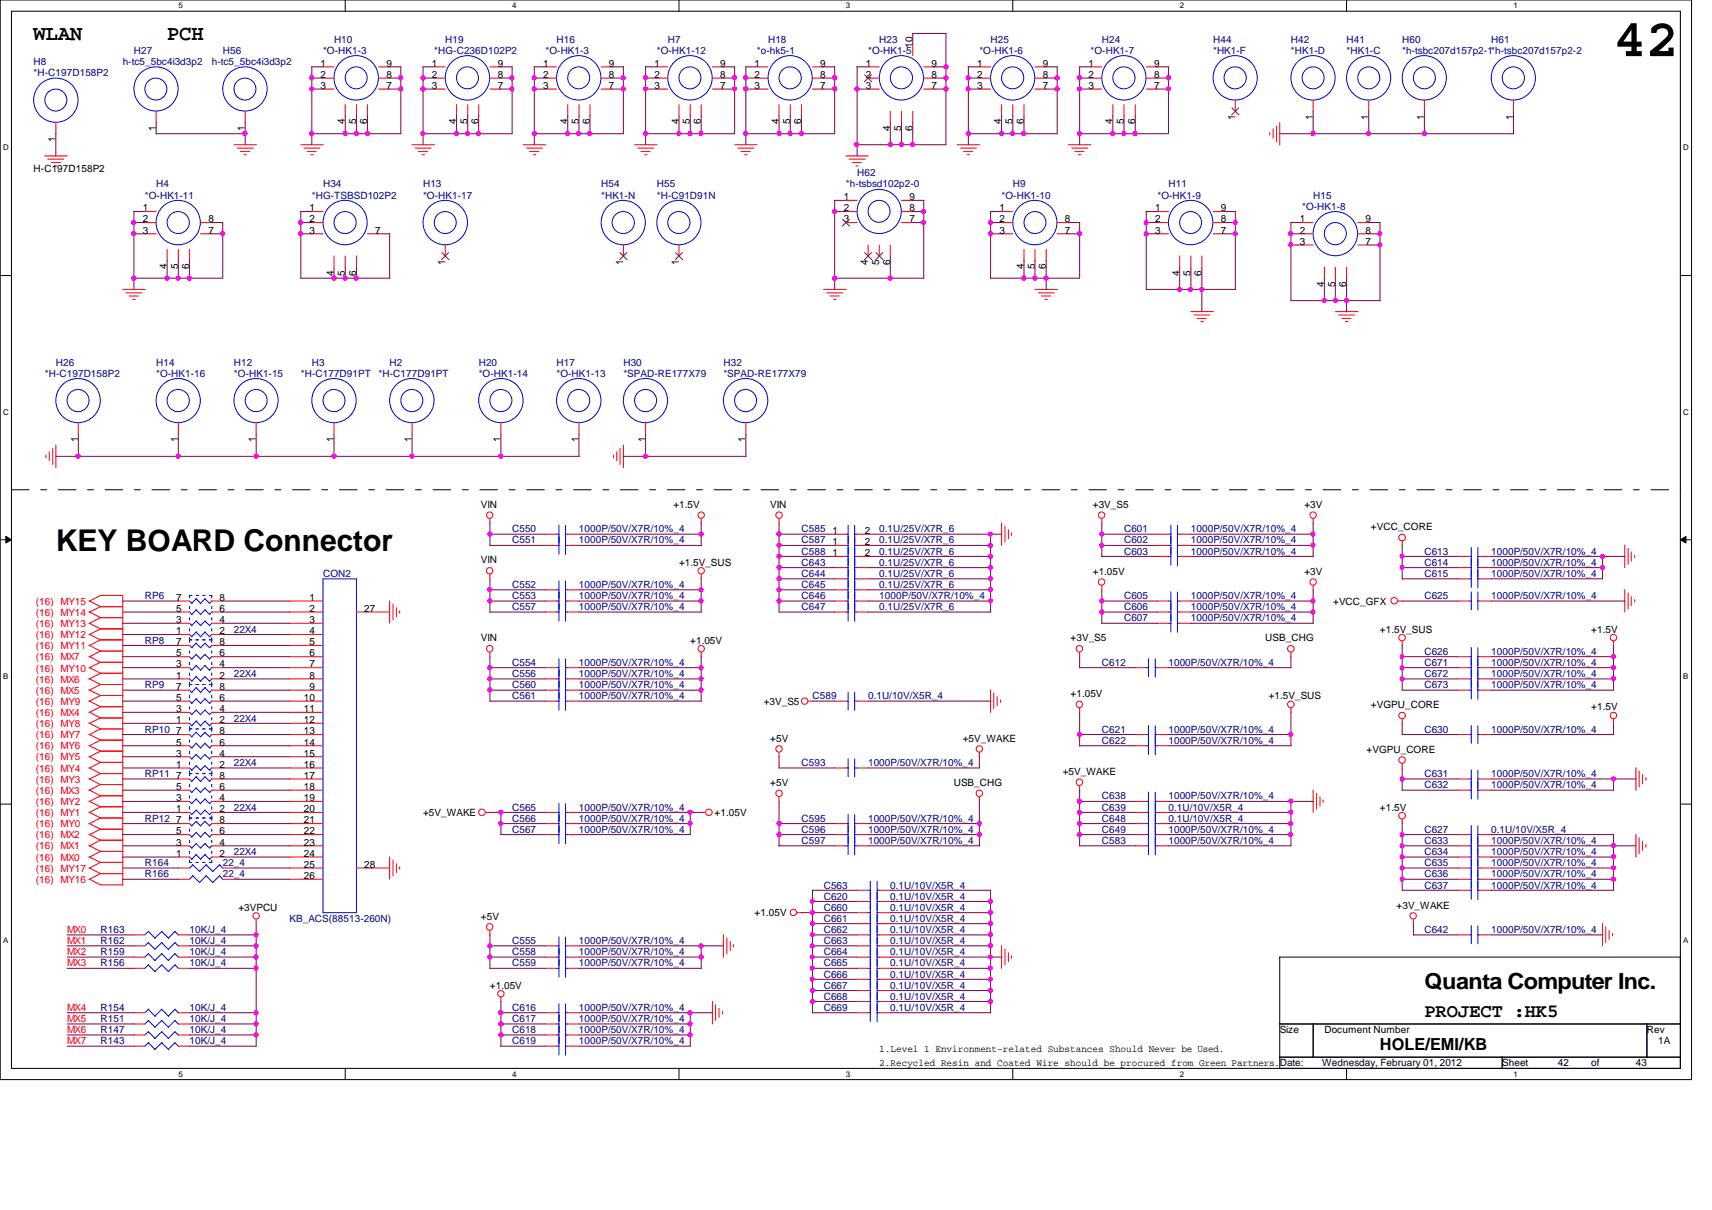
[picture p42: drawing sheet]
<svg xmlns="http://www.w3.org/2000/svg" width="297mm" height="210mm" viewBox="0 0 297 210" stroke-linecap="round" stroke-linejoin="round" font-family="sans-serif">
<defs><g id="words">
<text font-size="9.3" x="279.9" y="9.7">42</text>
<text font-size="5.2" x="9.7" y="95.6">KEY BOARD Connector</text>
<text font-size="3.9" x="247.1" y="171.5">Quanta Computer Inc.</text>
<g font-size="3.7">
<text x="5.8" y="6.9">WLAN</text>
<text x="29" y="6.9">PCH</text>
</g>
<text font-size="3.3" x="247.1" y="176.4">PROJECT :HK5</text>
<text font-size="2.9" x="239.4" y="182.2">HOLE/EMI/KB</text>
<g font-size="1.7" fill="#000080">
<text x="5.8" y="11.3">H8</text>
<text x="21.3" y="11.3">h-tc5_5bc4i3d3p2</text>
<text x="23.2" y="9.4">H27</text>
<text x="36.7" y="11.3">h-tc5_5bc4i3d3p2</text>
<text x="38.6" y="9.4">H56</text>
<text x="56" y="9.4">*O-HK1-3</text>
<text x="58" y="7.4">H10</text>
<text x="75.4" y="9.4">*HG-C236D102P2</text>
<text x="77.3" y="7.4">H19</text>
<text x="94.7" y="9.4">*O-HK1-3</text>
<text x="96.6" y="7.4">H16</text>
<text x="114" y="9.4">*O-HK1-12</text>
<text x="115.9" y="7.4">H7</text>
<text x="131.3" y="9.4">*o-hk5-1</text>
<text x="133.3" y="7.4">H18</text>
<text x="150.6" y="9.4">*O-HK1-5</text>
<text x="152.6" y="7.4">H23</text>
<text x="169.9" y="9.4">*O-HK1-6</text>
<text x="171.9" y="7.4">H25</text>
<text x="189.2" y="9.4">*O-HK1-7</text>
<text x="191.2" y="7.4">H24</text>
<text x="210.5" y="7.4">H44</text>
<text x="210.5" y="9.4">*HK1-F</text>
<text x="224" y="7.4">H42</text>
<text x="224" y="9.4">*HK1-D</text>
<text x="233.6" y="7.4">H41</text>
<text x="233.6" y="9.4">*HK1-C</text>
<text x="243.3" y="7.4">H60</text>
<text x="243.3" y="9.4">*h-tsbc207d157p2-1*h-tsbc207d157p2-2</text>
<text x="258.7" y="7.4">H61</text>
<text x="5.8" y="13.2">*H-C197D158P2</text>
<text x="25.1" y="34.5">*O-HK1-11</text>
<text x="27.1" y="32.5">H4</text>
<text x="54.1" y="34.5">*HG-TSBSD102P2</text>
<text x="56" y="32.5">H34</text>
<text x="73.4" y="32.5">H13</text>
<text x="73.4" y="34.5">*O-HK1-17</text>
<text x="104.3" y="32.5">H54</text>
<text x="104.3" y="34.5">*HK1-N</text>
<text x="114" y="32.5">H55</text>
<text x="114" y="34.5">*H-C91D91N</text>
<text x="146.8" y="32.5">*h-tsbsd102p2-0</text>
<text x="148.7" y="30.6">H62</text>
<text x="173.8" y="34.5">*O-HK1-10</text>
<text x="175.7" y="32.5">H9</text>
<text x="200.8" y="34.5">*O-HK1-9</text>
<text x="202.7" y="32.5">H11</text>
<text x="227.8" y="34.5">H15</text>
<text x="225.9" y="36.4">*O-HK1-8</text>
<text x="7.8" y="65.3">*H-C197D158P2</text>
<text x="9.7" y="63.4">H26</text>
<text x="27.1" y="63.4">H14</text>
<text x="27.1" y="65.3">*O-HK1-16</text>
<text x="40.6" y="63.4">H12</text>
<text x="40.6" y="65.3">*O-HK1-15</text>
<text x="52.2" y="65.3">*H-C177D91PT</text>
<text x="54.1" y="63.4">H3</text>
<text x="65.7" y="65.3">*H-C177D91PT</text>
<text x="67.6" y="63.4">H2</text>
<text x="83.1" y="63.4">H20</text>
<text x="83.1" y="65.3">*O-HK1-14</text>
<text x="96.6" y="63.4">H17</text>
<text x="96.6" y="65.3">*O-HK1-13</text>
<text x="108.2" y="63.4">H30</text>
<text x="108.2" y="65.3">*SPAD-RE177X79</text>
<text x="125.5" y="63.4">H32</text>
<text x="125.5" y="65.3">*SPAD-RE177X79</text>
<text x="88.9" y="92.4">C550</text>
<text x="88.9" y="94.3">C551</text>
<text x="100.5" y="92.4">1000P/50V/X7R/10%_4</text>
<text x="100.5" y="94.3">1000P/50V/X7R/10%_4</text>
<text x="139.1" y="94.3">C587</text>
<text x="139.1" y="92.4">C585</text>
<text x="152.6" y="94.3">0.1U/25V/X7R_6</text>
<text x="152.6" y="92.4">0.1U/25V/X7R_6</text>
<text x="195" y="94.3">C602</text>
<text x="195" y="92.4">C601</text>
<text x="206.6" y="94.3">1000P/50V/X7R/10%_4</text>
<text x="206.6" y="92.4">1000P/50V/X7R/10%_4</text>
<text x="56" y="100.1">CON2</text>
<text x="139.1" y="98.1">C643</text>
<text x="139.1" y="100.1">C644</text>
<text x="139.1" y="96.2">C588</text>
<text x="152.6" y="98.1">0.1U/25V/X7R_6</text>
<text x="152.6" y="100.1">0.1U/25V/X7R_6</text>
<text x="152.6" y="96.2">0.1U/25V/X7R_6</text>
<text x="195" y="96.2">C603</text>
<text x="206.6" y="96.2">1000P/50V/X7R/10%_4</text>
<text x="247.1" y="96.2">C613</text>
<text x="247.1" y="98.1">C614</text>
<text x="247.1" y="100.1">C615</text>
<text x="258.7" y="96.2">1000P/50V/X7R/10%_4</text>
<text x="258.7" y="98.1">1000P/50V/X7R/10%_4</text>
<text x="258.7" y="100.1">1000P/50V/X7R/10%_4</text>
<text x="25.1" y="103.9">RP6</text>
<text x="88.9" y="102">C552</text>
<text x="88.9" y="103.9">C553</text>
<text x="88.9" y="105.9">C557</text>
<text x="100.5" y="102">1000P/50V/X7R/10%_4</text>
<text x="100.5" y="103.9">1000P/50V/X7R/10%_4</text>
<text x="100.5" y="105.9">1000P/50V/X7R/10%_4</text>
<text x="139.1" y="102">C645</text>
<text x="139.1" y="103.9">C646</text>
<text x="139.1" y="105.9">C647</text>
<text x="152.6" y="102">0.1U/25V/X7R_6</text>
<text x="152.6" y="103.9">1000P/50V/X7R/10%_4</text>
<text x="152.6" y="105.9">0.1U/25V/X7R_6</text>
<text x="195" y="103.9">C605</text>
<text x="195" y="105.9">C606</text>
<text x="195" y="107.8">C607</text>
<text x="206.6" y="103.9">1000P/50V/X7R/10%_4</text>
<text x="206.6" y="105.9">1000P/50V/X7R/10%_4</text>
<text x="206.6" y="107.8">1000P/50V/X7R/10%_4</text>
<text x="247.1" y="103.9">C625</text>
<text x="258.7" y="103.9">1000P/50V/X7R/10%_4</text>
<text x="25.1" y="111.7">RP8</text>
<text x="40.6" y="109.7">22X4</text>
<text x="247.1" y="113.6">C626</text>
<text x="258.7" y="113.6">1000P/50V/X7R/10%_4</text>
<text x="25.1" y="119.4">RP9</text>
<text x="40.6" y="117.4">22X4</text>
<text x="88.9" y="117.4">C556</text>
<text x="88.9" y="115.5">C554</text>
<text x="88.9" y="119.4">C560</text>
<text x="100.5" y="117.4">1000P/50V/X7R/10%_4</text>
<text x="100.5" y="115.5">1000P/50V/X7R/10%_4</text>
<text x="100.5" y="119.4">1000P/50V/X7R/10%_4</text>
<text x="191.2" y="115.5">C612</text>
<text x="202.7" y="115.5">1000P/50V/X7R/10%_4</text>
<text x="247.1" y="115.5">C671</text>
<text x="247.1" y="117.4">C672</text>
<text x="247.1" y="119.4">C673</text>
<text x="258.7" y="115.5">1000P/50V/X7R/10%_4</text>
<text x="258.7" y="117.4">1000P/50V/X7R/10%_4</text>
<text x="258.7" y="119.4">1000P/50V/X7R/10%_4</text>
<text x="40.6" y="125.2">22X4</text>
<text x="88.9" y="121.3">C561</text>
<text x="100.5" y="121.3">1000P/50V/X7R/10%_4</text>
<text x="141" y="121.3">C589</text>
<text x="150.6" y="121.3">0.1U/10V/X5R_4</text>
<text x="25.1" y="127.1">RP10</text>
<text x="191.2" y="127.1">C621</text>
<text x="191.2" y="129">C622</text>
<text x="202.7" y="127.1">1000P/50V/X7R/10%_4</text>
<text x="202.7" y="129">1000P/50V/X7R/10%_4</text>
<text x="247.1" y="127.1">C630</text>
<text x="258.7" y="127.1">1000P/50V/X7R/10%_4</text>
<text x="25.1" y="134.8">RP11</text>
<text x="40.6" y="132.9">22X4</text>
<text x="139.1" y="132.9">C593</text>
<text x="150.6" y="132.9">1000P/50V/X7R/10%_4</text>
<text x="247.1" y="136.7">C632</text>
<text x="247.1" y="134.8">C631</text>
<text x="258.7" y="136.7">1000P/50V/X7R/10%_4</text>
<text x="258.7" y="134.8">1000P/50V/X7R/10%_4</text>
<text x="25.1" y="142.5">RP12</text>
<text x="40.6" y="140.6">22X4</text>
<text x="88.9" y="140.6">C565</text>
<text x="88.9" y="142.5">C566</text>
<text x="100.5" y="140.6">1000P/50V/X7R/10%_4</text>
<text x="100.5" y="142.5">1000P/50V/X7R/10%_4</text>
<text x="139.1" y="142.5">C595</text>
<text x="150.6" y="142.5">1000P/50V/X7R/10%_4</text>
<text x="191.2" y="138.7">C638</text>
<text x="191.2" y="140.6">C639</text>
<text x="191.2" y="142.5">C648</text>
<text x="202.7" y="138.7">1000P/50V/X7R/10%_4</text>
<text x="202.7" y="140.6">0.1U/10V/X5R_4</text>
<text x="202.7" y="142.5">0.1U/10V/X5R_4</text>
<text x="40.6" y="148.3">22X4</text>
<text x="88.9" y="144.5">C567</text>
<text x="100.5" y="144.5">1000P/50V/X7R/10%_4</text>
<text x="139.1" y="144.5">C596</text>
<text x="139.1" y="146.4">C597</text>
<text x="150.6" y="144.5">1000P/50V/X7R/10%_4</text>
<text x="150.6" y="146.4">1000P/50V/X7R/10%_4</text>
<text x="191.2" y="144.5">C649</text>
<text x="191.2" y="146.4">C583</text>
<text x="202.7" y="144.5">1000P/50V/X7R/10%_4</text>
<text x="202.7" y="146.4">1000P/50V/X7R/10%_4</text>
<text x="247.1" y="146.4">C633</text>
<text x="247.1" y="144.5">C627</text>
<text x="247.1" y="148.3">C634</text>
<text x="258.7" y="146.4">1000P/50V/X7R/10%_4</text>
<text x="258.7" y="144.5">0.1U/10V/X5R_4</text>
<text x="258.7" y="148.3">1000P/50V/X7R/10%_4</text>
<text x="25.1" y="150.3">R164</text>
<text x="25.1" y="152.2">R166</text>
<text x="38.6" y="150.3">22_4</text>
<text x="38.6" y="152.2">22_4</text>
<text x="142.9" y="154.1">C563</text>
<text x="154.5" y="154.1">0.1U/10V/X5R_4</text>
<text x="247.1" y="152.2">C636</text>
<text x="247.1" y="150.3">C635</text>
<text x="247.1" y="154.1">C637</text>
<text x="258.7" y="152.2">1000P/50V/X7R/10%_4</text>
<text x="258.7" y="150.3">1000P/50V/X7R/10%_4</text>
<text x="258.7" y="154.1">1000P/50V/X7R/10%_4</text>
<text x="17.4" y="161.8">R163</text>
<text x="32.9" y="161.8">10K/J_4</text>
<text x="50.2" y="159.9">KB_ACS(88513-260N)</text>
<text x="142.9" y="156">C620</text>
<text x="142.9" y="158">C660</text>
<text x="142.9" y="159.9">C661</text>
<text x="142.9" y="161.8">C662</text>
<text x="154.5" y="156">0.1U/10V/X5R_4</text>
<text x="154.5" y="158">0.1U/10V/X5R_4</text>
<text x="154.5" y="159.9">0.1U/10V/X5R_4</text>
<text x="154.5" y="161.8">0.1U/10V/X5R_4</text>
<text x="247.1" y="161.8">C642</text>
<text x="258.7" y="161.8">1000P/50V/X7R/10%_4</text>
<text x="17.4" y="163.8">R162</text>
<text x="17.4" y="165.7">R159</text>
<text x="17.4" y="167.6">R156</text>
<text x="32.9" y="163.8">10K/J_4</text>
<text x="32.9" y="165.7">10K/J_4</text>
<text x="32.9" y="167.6">10K/J_4</text>
<text x="88.9" y="163.8">C555</text>
<text x="88.9" y="165.7">C558</text>
<text x="88.9" y="167.6">C559</text>
<text x="100.5" y="163.8">1000P/50V/X7R/10%_4</text>
<text x="100.5" y="165.7">1000P/50V/X7R/10%_4</text>
<text x="100.5" y="167.6">1000P/50V/X7R/10%_4</text>
<text x="142.9" y="163.8">C663</text>
<text x="142.9" y="165.7">C664</text>
<text x="142.9" y="167.6">C665</text>
<text x="154.5" y="163.8">0.1U/10V/X5R_4</text>
<text x="154.5" y="165.7">0.1U/10V/X5R_4</text>
<text x="154.5" y="167.6">0.1U/10V/X5R_4</text>
<text x="142.9" y="169.6">C666</text>
<text x="142.9" y="171.5">C667</text>
<text x="142.9" y="173.4">C668</text>
<text x="154.5" y="169.6">0.1U/10V/X5R_4</text>
<text x="154.5" y="171.5">0.1U/10V/X5R_4</text>
<text x="154.5" y="173.4">0.1U/10V/X5R_4</text>
<text x="17.4" y="175.3">R154</text>
<text x="17.4" y="177.3">R151</text>
<text x="17.4" y="179.2">R147</text>
<text x="32.9" y="175.3">10K/J_4</text>
<text x="32.9" y="177.3">10K/J_4</text>
<text x="32.9" y="179.2">10K/J_4</text>
<text x="88.9" y="175.3">C616</text>
<text x="88.9" y="177.3">C617</text>
<text x="88.9" y="179.2">C618</text>
<text x="100.5" y="175.3">1000P/50V/X7R/10%_4</text>
<text x="100.5" y="177.3">1000P/50V/X7R/10%_4</text>
<text x="100.5" y="179.2">1000P/50V/X7R/10%_4</text>
<text x="142.9" y="175.3">C669</text>
<text x="154.5" y="175.3">0.1U/10V/X5R_4</text>
<text x="17.4" y="181.1">R143</text>
<text x="32.9" y="181.1">10K/J_4</text>
<text x="88.9" y="181.1">C619</text>
<text x="100.5" y="181.1">1000P/50V/X7R/10%_4</text>
</g>
<g font-size="1.7">
<text x="55.6" y="11.6">1</text>
<text x="67.1" y="11.6">9</text>
<text x="74.9" y="11.6">1</text>
<text x="86.4" y="11.6">9</text>
<text x="94.2" y="11.6">1</text>
<text x="105.7" y="11.6">9</text>
<text x="113.5" y="11.6">1</text>
<text x="125" y="11.6">9</text>
<text x="130.9" y="11.6">1</text>
<text x="142.3" y="11.6">9</text>
<text x="150.2" y="11.6">1</text>
<text x="158.3" y="8.3" transform="rotate(-90 158.3 8.3)">10</text>
<text x="161.6" y="11.6">9</text>
<text x="169.5" y="11.6">1</text>
<text x="180.9" y="11.6">9</text>
<text x="188.8" y="11.6">1</text>
<text x="200.2" y="11.6">9</text>
<text x="55.6" y="13.5">2</text>
<text x="55.6" y="15.4">3</text>
<text x="67.1" y="15.4">7</text>
<text x="67.1" y="13.5">8</text>
<text x="74.9" y="13.5">2</text>
<text x="74.9" y="15.4">3</text>
<text x="86.4" y="15.4">7</text>
<text x="86.4" y="13.5">8</text>
<text x="94.2" y="13.5">2</text>
<text x="94.2" y="15.4">3</text>
<text x="105.7" y="15.4">7</text>
<text x="105.7" y="13.5">8</text>
<text x="113.5" y="13.5">2</text>
<text x="113.5" y="15.4">3</text>
<text x="125" y="15.4">7</text>
<text x="125" y="13.5">8</text>
<text x="130.9" y="13.5">2</text>
<text x="130.9" y="15.4">3</text>
<text x="142.3" y="15.4">7</text>
<text x="142.3" y="13.5">8</text>
<text x="150.2" y="13.5">2</text>
<text x="150.2" y="15.4">3</text>
<text x="161.6" y="15.4">7</text>
<text x="161.6" y="13.5">8</text>
<text x="169.5" y="13.5">2</text>
<text x="169.5" y="15.4">3</text>
<text x="180.9" y="15.4">7</text>
<text x="180.9" y="13.5">8</text>
<text x="188.8" y="13.5">2</text>
<text x="188.8" y="15.4">3</text>
<text x="200.2" y="15.4">7</text>
<text x="200.2" y="13.5">8</text>
<text x="27" y="22.7" transform="rotate(-90 27 22.7)">1</text>
<text x="42.5" y="22.7" transform="rotate(-90 42.5 22.7)">1</text>
<text x="59.9" y="21.5" transform="rotate(-90 59.9 21.5)">4</text>
<text x="61.8" y="21.5" transform="rotate(-90 61.8 21.5)">5</text>
<text x="63.7" y="21.5" transform="rotate(-90 63.7 21.5)">6</text>
<text x="79.2" y="21.5" transform="rotate(-90 79.2 21.5)">4</text>
<text x="81.1" y="21.5" transform="rotate(-90 81.1 21.5)">5</text>
<text x="83" y="21.5" transform="rotate(-90 83 21.5)">6</text>
<text x="98.5" y="21.5" transform="rotate(-90 98.5 21.5)">4</text>
<text x="100.4" y="21.5" transform="rotate(-90 100.4 21.5)">5</text>
<text x="102.3" y="21.5" transform="rotate(-90 102.3 21.5)">6</text>
<text x="117.8" y="21.5" transform="rotate(-90 117.8 21.5)">4</text>
<text x="119.7" y="21.5" transform="rotate(-90 119.7 21.5)">5</text>
<text x="121.6" y="21.5" transform="rotate(-90 121.6 21.5)">6</text>
<text x="135.1" y="21.5" transform="rotate(-90 135.1 21.5)">4</text>
<text x="137.1" y="21.5" transform="rotate(-90 137.1 21.5)">5</text>
<text x="139" y="21.5" transform="rotate(-90 139 21.5)">6</text>
<text x="154.4" y="22.7" transform="rotate(-90 154.4 22.7)">4</text>
<text x="156.4" y="22.7" transform="rotate(-90 156.4 22.7)">5</text>
<text x="158.3" y="22.7" transform="rotate(-90 158.3 22.7)">6</text>
<text x="173.7" y="21.5" transform="rotate(-90 173.7 21.5)">4</text>
<text x="175.7" y="21.5" transform="rotate(-90 175.7 21.5)">5</text>
<text x="177.6" y="21.5" transform="rotate(-90 177.6 21.5)">6</text>
<text x="193" y="21.5" transform="rotate(-90 193 21.5)">4</text>
<text x="195" y="21.5" transform="rotate(-90 195 21.5)">5</text>
<text x="196.9" y="21.5" transform="rotate(-90 196.9 21.5)">6</text>
<text x="214.3" y="20.8" transform="rotate(-90 214.3 20.8)">1</text>
<text x="227.8" y="20.8" transform="rotate(-90 227.8 20.8)">1</text>
<text x="237.4" y="20.8" transform="rotate(-90 237.4 20.8)">1</text>
<text x="247.1" y="20.8" transform="rotate(-90 247.1 20.8)">1</text>
<text x="262.5" y="20.8" transform="rotate(-90 262.5 20.8)">1</text>
<text x="5.8" y="29.8">H-C197D158P2</text>
<text x="9.6" y="24.6" transform="rotate(-90 9.6 24.6)">1</text>
<text x="146.4" y="34.7">1</text>
<text x="157.8" y="34.7">9</text>
<text x="24.8" y="36.7">1</text>
<text x="24.8" y="38.6">2</text>
<text x="24.8" y="40.5">3</text>
<text x="36.1" y="40.5">7</text>
<text x="36.1" y="38.6">8</text>
<text x="53.7" y="36.7">1</text>
<text x="53.7" y="38.6">2</text>
<text x="53.7" y="40.5">3</text>
<text x="65.1" y="40.5">7</text>
<text x="146.4" y="36.7">2</text>
<text x="146.4" y="38.6">3</text>
<text x="157.8" y="38.6">7</text>
<text x="157.8" y="36.7">8</text>
<text x="173.4" y="36.7">1</text>
<text x="173.4" y="38.6">2</text>
<text x="173.4" y="40.5">3</text>
<text x="184.8" y="40.5">7</text>
<text x="184.8" y="38.6">8</text>
<text x="200.4" y="36.7">1</text>
<text x="200.4" y="38.6">2</text>
<text x="200.4" y="40.5">3</text>
<text x="211.8" y="40.5">7</text>
<text x="211.8" y="38.6">8</text>
<text x="211.8" y="36.7">9</text>
<text x="225.5" y="38.6">1</text>
<text x="225.5" y="40.5">2</text>
<text x="236.9" y="40.5">8</text>
<text x="236.9" y="38.6">9</text>
<text x="29" y="46.7" transform="rotate(-90 29 46.7)">4</text>
<text x="30.9" y="46.7" transform="rotate(-90 30.9 46.7)">5</text>
<text x="32.8" y="46.7" transform="rotate(-90 32.8 46.7)">6</text>
<text x="57.9" y="47.8" transform="rotate(-90 57.9 47.8)">4</text>
<text x="59.9" y="47.8" transform="rotate(-90 59.9 47.8)">5</text>
<text x="61.8" y="47.8" transform="rotate(-90 61.8 47.8)">6</text>
<text x="77.2" y="45.9" transform="rotate(-90 77.2 45.9)">1</text>
<text x="108.1" y="45.9" transform="rotate(-90 108.1 45.9)">1</text>
<text x="117.8" y="45.9" transform="rotate(-90 117.8 45.9)">1</text>
<text x="150.6" y="45.9" transform="rotate(-90 150.6 45.9)">4</text>
<text x="152.5" y="45.9" transform="rotate(-90 152.5 45.9)">5</text>
<text x="154.4" y="45.9" transform="rotate(-90 154.4 45.9)">6</text>
<text x="177.6" y="46.7" transform="rotate(-90 177.6 46.7)">4</text>
<text x="179.5" y="46.7" transform="rotate(-90 179.5 46.7)">5</text>
<text x="181.5" y="46.7" transform="rotate(-90 181.5 46.7)">6</text>
<text x="204.6" y="47.8" transform="rotate(-90 204.6 47.8)">4</text>
<text x="206.6" y="47.8" transform="rotate(-90 206.6 47.8)">5</text>
<text x="208.5" y="47.8" transform="rotate(-90 208.5 47.8)">6</text>
<text x="225.5" y="42.5">3</text>
<text x="236.9" y="42.5">7</text>
<text x="229.7" y="49.7" transform="rotate(-90 229.7 49.7)">4</text>
<text x="231.6" y="49.7" transform="rotate(-90 231.6 49.7)">5</text>
<text x="233.6" y="49.7" transform="rotate(-90 233.6 49.7)">6</text>
<text x="13.5" y="76.8" transform="rotate(-90 13.5 76.8)">1</text>
<text x="30.9" y="76.8" transform="rotate(-90 30.9 76.8)">1</text>
<text x="44.4" y="76.8" transform="rotate(-90 44.4 76.8)">1</text>
<text x="57.9" y="76.8" transform="rotate(-90 57.9 76.8)">1</text>
<text x="71.5" y="76.8" transform="rotate(-90 71.5 76.8)">1</text>
<text x="86.9" y="76.8" transform="rotate(-90 86.9 76.8)">1</text>
<text x="100.4" y="76.8" transform="rotate(-90 100.4 76.8)">1</text>
<text x="112" y="76.8" transform="rotate(-90 112 76.8)">1</text>
<text x="129.4" y="76.8" transform="rotate(-90 129.4 76.8)">1</text>
<text x="83.4" y="88.1">VIN</text>
<text x="116.8" y="88.1">+1.5V</text>
<text x="133.6" y="88.1">VIN</text>
<text x="189.6" y="88.1">+3V_S5</text>
<text x="226.3" y="88.1">+3V</text>
<text x="144.4" y="94.6">1</text>
<text x="144.4" y="92.6">1</text>
<text x="150.1" y="94.6">2</text>
<text x="150.1" y="92.6">2</text>
<text x="237.9" y="91.9">+VCC_CORE</text>
<text x="83.4" y="97.7">VIN</text>
<text x="117.8" y="98.1">+1.5V_SUS</text>
<text x="144.4" y="96.5">1</text>
<text x="150.1" y="96.5">2</text>
<text x="189.6" y="99.7">+1.05V</text>
<text x="226.3" y="99.7">+3V</text>
<text x="30.6" y="106.1">5</text>
<text x="30.6" y="104.2">7</text>
<text x="38.1" y="106.1">6</text>
<text x="38.1" y="104.2">8</text>
<text x="53.7" y="106.1">2</text>
<text x="53.7" y="104.2">1</text>
<text x="63.2" y="106.1">27</text>
<text x="231.3" y="104.9">+VCC_GFX</text>
<text x="30.6" y="113.9">5</text>
<text x="30.6" y="111.9">7</text>
<text x="30.6" y="110">1</text>
<text x="30.6" y="108.1">3</text>
<text x="38.1" y="113.9">6</text>
<text x="38.1" y="111.9">8</text>
<text x="38.1" y="110">2</text>
<text x="38.1" y="108.1">4</text>
<text x="53.7" y="108.1">3</text>
<text x="53.7" y="110">4</text>
<text x="53.7" y="111.9">5</text>
<text x="53.7" y="113.9">6</text>
<text x="83.4" y="111.3">VIN</text>
<text x="119.8" y="111.7">+1.05V</text>
<text x="185.8" y="111.3">+3V_S5</text>
<text x="219.5" y="111.3">USB_CHG</text>
<text x="239.4" y="109.7">+1.5V_SUS</text>
<text x="276.1" y="109.7">+1.5V</text>
<text x="30.6" y="117.7">1</text>
<text x="30.6" y="115.8">3</text>
<text x="30.6" y="119.7">7</text>
<text x="38.1" y="117.7">2</text>
<text x="38.1" y="115.8">4</text>
<text x="38.1" y="119.7">8</text>
<text x="53.7" y="115.8">7</text>
<text x="53.7" y="119.7">9</text>
<text x="53.7" y="117.7">8</text>
<text x="30.6" y="125.4">1</text>
<text x="30.6" y="123.5">3</text>
<text x="30.6" y="121.6">5</text>
<text x="38.1" y="125.4">2</text>
<text x="38.1" y="123.5">4</text>
<text x="38.1" y="121.6">6</text>
<text x="52.7" y="121.6">10</text>
<text x="52.7" y="123.5">11</text>
<text x="52.7" y="125.4">12</text>
<text x="132.5" y="122.3">+3V_S5</text>
<text x="185.8" y="120.9">+1.05V</text>
<text x="220.1" y="121.3">+1.5V_SUS</text>
<text x="237.9" y="122.9">+VGPU_CORE</text>
<text x="276.1" y="123.2">+1.5V</text>
<text x="30.6" y="131.2">3</text>
<text x="30.6" y="129.3">5</text>
<text x="30.6" y="127.4">7</text>
<text x="38.1" y="131.2">4</text>
<text x="38.1" y="129.3">6</text>
<text x="38.1" y="127.4">8</text>
<text x="52.7" y="127.4">13</text>
<text x="52.7" y="129.3">14</text>
<text x="52.7" y="131.2">15</text>
<text x="133.6" y="128.7">+5V</text>
<text x="167" y="128.7">+5V_WAKE</text>
<text x="237.1" y="130.6">+VGPU_CORE</text>
<text x="30.6" y="133.2">1</text>
<text x="30.6" y="137">5</text>
<text x="30.6" y="135.1">7</text>
<text x="38.1" y="133.2">2</text>
<text x="38.1" y="137">6</text>
<text x="38.1" y="135.1">8</text>
<text x="52.7" y="133.2">16</text>
<text x="52.7" y="135.1">17</text>
<text x="52.7" y="137">18</text>
<text x="133.6" y="136.4">+5V</text>
<text x="165.5" y="136.4">USB_CHG</text>
<text x="184.4" y="134.5">+5V_WAKE</text>
<text x="30.6" y="140.9">1</text>
<text x="30.6" y="139">3</text>
<text x="30.6" y="142.8">7</text>
<text x="38.1" y="140.9">2</text>
<text x="38.1" y="139">4</text>
<text x="38.1" y="142.8">8</text>
<text x="52.7" y="139">19</text>
<text x="52.7" y="140.9">20</text>
<text x="52.7" y="142.8">21</text>
<text x="73.4" y="141.6">+5V_WAKE</text>
<text x="124" y="141.6">+1.05V</text>
<text x="239.4" y="140.6">+1.5V</text>
<text x="30.6" y="148.6">1</text>
<text x="30.6" y="146.7">3</text>
<text x="30.6" y="144.7">5</text>
<text x="38.1" y="148.6">2</text>
<text x="38.1" y="146.7">4</text>
<text x="38.1" y="144.7">6</text>
<text x="52.7" y="144.7">22</text>
<text x="52.7" y="146.7">23</text>
<text x="52.7" y="148.6">24</text>
<text x="52.7" y="150.5">25</text>
<text x="52.7" y="152.5">26</text>
<text x="63.2" y="150.5">28</text>
<text x="41.4" y="158">+3VPCU</text>
<text x="83.4" y="159.5">+5V</text>
<text x="130.9" y="159">+1.05V</text>
<text x="242.3" y="157.6">+3V_WAKE</text>
<text x="85" y="171.5">+1.05V</text>
<text x="222" y="179.2">Size</text>
<text x="229.8" y="179.2">Document Number</text>
<text x="285.7" y="179.2">Rev</text>
<text x="152.6" y="182.5">1.Level 1 Environment-related Substances Should Never be Used.</text>
<text x="152.6" y="184.9">2.Recycled Resin and Coated Wire should be procured from Green Partners.Date:</text>
<text x="229.4" y="185">Wednesday, February 01, 2012</text>
<text x="260.6" y="185">Sheet</text>
<text x="270.3" y="185">42</text>
<text x="276.1" y="185">of</text>
<text x="283.8" y="185">43</text>
<text x="287.7" y="181.1">1A</text>
</g>
<g font-size="1.7" fill="#f00">
<text x="6.2" y="106.8">(16) MY14</text>
<text x="6.2" y="104.9">(16) MY15</text>
<text x="6.2" y="110.7">(16) MY12</text>
<text x="6.2" y="108.8">(16) MY13</text>
<text x="6.2" y="112.6">(16) MY11</text>
<text x="6.2" y="118.4">(16) MX6</text>
<text x="6.2" y="116.5">(16) MY10</text>
<text x="6.2" y="114.6">(16) MX7</text>
<text x="6.2" y="124.2">(16) MX4</text>
<text x="6.2" y="122.3">(16) MY9</text>
<text x="6.2" y="120.4">(16) MX5</text>
<text x="6.2" y="126.2">(16) MY8</text>
<text x="6.2" y="131.9">(16) MY5</text>
<text x="6.2" y="130">(16) MY6</text>
<text x="6.2" y="128.1">(16) MY7</text>
<text x="6.2" y="133.9">(16) MY4</text>
<text x="6.2" y="137.7">(16) MX3</text>
<text x="6.2" y="135.8">(16) MY3</text>
<text x="6.2" y="141.6">(16) MY1</text>
<text x="6.2" y="139.7">(16) MY2</text>
<text x="6.2" y="143.5">(16) MY0</text>
<text x="6.2" y="149.3">(16) MX0</text>
<text x="6.2" y="147.4">(16) MX1</text>
<text x="6.2" y="145.5">(16) MX2</text>
<text x="6.2" y="151.2">(16) MY17</text>
<text x="6.2" y="153.2">(16) MY16</text>
<text x="11.6" y="161.8">MX0</text>
<text x="11.6" y="167.6">MX3</text>
<text x="11.6" y="165.7">MX2</text>
<text x="11.6" y="163.8">MX1</text>
<text x="11.6" y="177.3">MX5</text>
<text x="11.6" y="179.2">MX6</text>
<text x="11.6" y="175.3">MX4</text>
<text x="11.6" y="181.1">MX7</text>
</g>
<g font-size="1.4">
<text x="30.9" y="1.4">5</text>
<text x="88.9" y="1.4">4</text>
<text x="146.8" y="1.4">3</text>
<text x="204.7" y="1.4">2</text>
<text x="262.6" y="1.4">1</text>
<text x=".5" y="26.1">D</text>
<text x="292.1" y="26.1">D</text>
<text x=".5" y="71.9">C</text>
<text x="292.1" y="71.9">C</text>
<text x=".5" y="117.8">B</text>
<text x="292.1" y="117.8">B</text>
<text x=".5" y="163.6">A</text>
<text x="292.1" y="163.6">A</text>
<text x="30.9" y="186.8">5</text>
<text x="88.9" y="186.8">4</text>
<text x="146.8" y="186.8">3</text>
<text x="204.7" y="186.8">2</text>
<text x="262.6" y="186.8">1</text>
</g>
</g></defs>
<path d="M0 0h293.5v187.3h-293.5zM2 1.9h289.5v183.4h-289.5z" fill="none" stroke="#000" stroke-width=".17"/>
<g fill="#fff">
<path d="M30.9 .2h.8v1.5h-.8z"/>
<path d="M30.9 185.5h.8v1.6h-.8z"/>
</g>
<path d="M59.9 0v1.9M59.9 185.3v2" fill="none" stroke="#000" stroke-width=".17"/>
<g fill="#fff">
<path d="M88.9 .2h.7v1.5h-.7z"/>
<path d="M88.9 185.5h.7v1.6h-.7z"/>
</g>
<path d="M117.8 0v1.9M117.8 185.3v2" fill="none" stroke="#000" stroke-width=".17"/>
<g fill="#fff">
<path d="M146.8 .2h.7v1.5h-.7z"/>
<path d="M146.8 185.5h.7v1.6h-.7z"/>
</g>
<path d="M175.7 0v1.9M175.7 185.3v2" fill="none" stroke="#000" stroke-width=".17"/>
<g fill="#fff">
<path d="M204.7 .2h.7v1.5h-.7z"/>
<path d="M204.7 185.5h.7v1.6h-.7z"/>
</g>
<path d="M233.6 0v1.9M233.6 185.3v2" fill="none" stroke="#000" stroke-width=".17"/>
<g fill="#fff">
<path d="M262.6 .2h.8v1.5h-.8z"/>
<path d="M262.6 185.5h.8v1.6h-.8z"/>
<path d="M.5 24.8h1v1.6h-1z"/>
<path d="M292.1 24.8h.9v1.6h-.9z"/>
<path d="M.5 70.7h1v1.5h-1z"/>
<path d="M292.1 70.7h.9v1.5h-.9z"/>
</g>
<path d="M0 47.8h2M291.5 47.8h2" fill="none" stroke="#000" stroke-width=".17"/>
<g fill="#fff">
<path d="M.5 116.5h.9v1.6h-.9z"/>
<path d="M292.1 116.5h.8v1.6h-.8z"/>
</g>
<path d="M0 93.6h2M1 93l1 .6-1 .6zM291.5 93.6l1-.6v1.2zM291.5 93.6h2" fill="none" stroke="#000" stroke-width=".17"/>
<path d="M1 93l1 .6-1 .6zM291.5 93.6l1-.6v1.2z" fill="#000"/>
<g fill="#fff">
<path d="M.5 162.4h.9v1.5h-.9z"/>
<path d="M292.1 162.4h.8v1.5h-.8z"/>
</g>
<path d="M0 139.5h2M291.5 139.5h2M222 166h69.5v19.3h-69.5zM222 177.6h69.5M227.8 177.6v5.8M285.7 177.6v5.8M222 183.4h69.5M260.6 183.4v1.9" fill="none" stroke="#000" stroke-width=".17"/>
<path d="M2 85h289.6" fill="none" stroke="#000" stroke-width=".17" stroke-dasharray="3 2 1 2"/>
<g fill="none" stroke="#f00" stroke-width=".17">
<path d="M27.1 19.3v2M42.5 19.3v2M56 11.6h2M56 13.5h2M56 15.5h2M59.9 18.2v1.9M61.8 18.2v1.9M63.8 18.2v1.9M65.7 11.6h1.9M65.7 13.5h1.9M65.7 15.5h1.9M75.3 11.6h2"/>
<path d="M75.3 13.5h2M75.3 15.5h2M79.2 18.2v1.9M81.1 18.2v1.9M83.1 18.2v1.9M85 11.6h1.9M85 13.5h1.9M85 15.5h1.9M94.7 11.6h1.9M94.7 13.5h1.9M94.7 15.5h1.9M98.5 18.2v1.9"/>
<path d="M100.5 18.2v1.9M102.4 18.2v1.9M104.3 11.6h1.9M104.3 13.5h1.9M104.3 15.5h1.9M114 11.6h1.9M114 13.5h1.9M114 15.5h1.9M117.8 18.2v1.9M119.8 18.2v1.9M121.7 18.2v1.9M123.6 11.6h1.9"/>
<path d="M123.6 13.5h1.9M123.6 15.5h1.9M131.3 11.6h2M131.3 13.5h2M131.3 15.5h2M135.2 18.2v1.9M137.1 18.2v1.9M139.1 18.2v1.9M141 11.6h1.9M141 13.5h1.9M141 15.5h1.9M150.6 11.6h2"/>
<path d="M150.6 13.5h2M150.6 15.5h2M154.5 19.3v2M156.4 19.3v2M158.4 7.7v2M158.4 19.3v2M160.3 11.6h1.9M160.3 13.5h1.9M160.3 15.5h1.9M169.9 11.6h2M169.9 13.5h2M169.9 15.5h2"/>
<path d="M173.8 18.2v1.9M175.7 18.2v1.9M177.7 18.2v1.9M179.6 11.6h1.9M179.6 13.5h1.9M179.6 15.5h1.9M189.2 11.6h2M189.2 13.5h2M189.2 15.5h2M193.1 18.2v1.9M195 18.2v1.9M197 18.2v1.9"/>
<path d="M198.9 11.6h1.9M198.9 13.5h1.9M198.9 15.5h1.9M214.3 17.4v1.9M227.8 17.4v1.9M237.5 17.4v1.9M247.1 17.4v1.9M262.6 17.4v1.9M7.7 27.1h3.9M8.3 27.6h2.7M8.9 28.2h1.6M9.5 28.8h.4"/>
<path d="M9.7 21.3v1.9M25.1 36.7h2M25.1 38.6h2M34.8 38.6h1.9M40.6 25.1h3.9M41.2 25.7h2.7M41.7 26.3h1.6M42.3 26.8h.5M52.2 25.1h3.9M52.7 25.7h2.8M53.3 26.3h1.6M53.9 26.8h.5"/>
<path d="M54.1 36.7h1.9M54.1 38.6h1.9M71.5 25.1h3.9M72 25.7h2.8M72.6 26.3h1.6M73.2 26.8h.5M90.8 25.1h3.9M91.4 25.7h2.7M91.9 26.3h1.6M92.5 26.8h.5M110.1 25.1h3.9M110.7 25.7h2.7"/>
<path d="M111.2 26.3h1.6M111.8 26.8h.5M127.5 25.1h3.9M128.1 25.7h2.7M128.6 26.3h1.6M129.2 26.8h.4M146.8 27.1h3.9M146.8 36.7h1.9M146.8 38.6h1.9M146.8 34.8h1.9M147.4 27.6h2.7M147.9 28.2h1.6"/>
<path d="M148.5 28.8h.4M156.4 36.7h2M156.4 38.6h2M156.4 34.8h2M166.1 25.1h3.9M166.7 25.7h2.7M167.2 26.3h1.6M167.8 26.8h.4M173.8 36.7h1.9M173.8 38.6h1.9M183.4 38.6h2M185.4 25.1h3.9"/>
<path d="M186 25.7h2.7M186.5 26.3h1.6M187.1 26.8h.4M200.8 36.7h1.9M200.8 38.6h1.9M210.5 36.7h1.9M210.5 38.6h1.9M220.3 23v.4M220.9 22.4v1.6M221.5 21.8v2.8M222 21.3v3.8M225.9 38.6h1.9"/>
<path d="M235.6 38.6h1.9M21.3 50.2h3.9M21.9 50.8h2.7M22.4 51.4h1.6M23 51.9h.4M25.1 40.6h2M29 43.3v1.9M30.9 43.3v1.9M32.9 43.3v1.9M34.8 40.6h1.9M54.1 40.6h1.9M58 44.4v2"/>
<path d="M59.9 44.4v2M61.8 44.4v2M63.8 40.6h1.9M77.3 42.5v1.9M108.2 42.5v1.9M117.8 42.5v1.9M142.9 50.2h3.9M143.5 50.8h2.7M144 51.4h1.6M144.6 51.9h.5M150.6 42.5v1.9M152.6 42.5v1.9"/>
<path d="M154.5 42.5v1.9M173.8 40.6h1.9M177.7 43.3v1.9M179.6 50.2h3.9M179.6 43.3v1.9M180.2 50.8h2.7M180.7 51.4h1.6M181.3 51.9h.4M181.5 43.3v1.9M183.4 40.6h2M200.8 40.6h1.9M204.7 44.4v2"/>
<path d="M206.6 54.1h3.9M206.6 44.4v2M207.2 54.7h2.7M207.7 55.2h1.6M208.4 55.8h.4M208.5 44.4v2M210.5 40.6h1.9M225.9 40.6h1.9M225.9 42.5h1.9M229.8 46.4v1.9M231.7 54.1h3.9M231.7 46.4v1.9"/>
<path d="M232.3 54.7h2.7M232.8 55.2h1.6M233.4 55.8h.5M233.6 46.4v1.9M235.6 40.6h1.9M235.6 42.5h1.9M8 79v.4M8.5 78.4v1.5M9.1 77.8v2.8M9.7 77.2v4M13.6 73.4v1.9M30.9 73.4v1.9"/>
<path d="M44.4 73.4v1.9M58 73.4v1.9M71.5 73.4v1.9M86.9 73.4v1.9M100.5 73.4v1.9M106.4 79v.4M107 78.4v1.5M107.6 77.8v2.8M108.2 77.2v4M112 73.4v1.9M129.4 73.4v1.9M85 90v.8"/>
<path d="M85 99.6v.9M94.7 94.6h1.9M94.7 92.7h1.9M98.5 94.6h2M98.5 92.7h2M121.7 90v.8M121.7 99.6v.9M135.2 90v.8M144.8 96.5h2M144.8 94.6h2M144.8 92.7h2M144.8 98.5h2"/>
<path d="M148.7 96.5h1.9M148.7 94.6h1.9M148.7 92.7h1.9M148.7 98.5h1.9M173.8 90.7v3.9M174.4 91.3v2.7M175 91.9v1.6M175.5 92.5v.4M191.2 90v.8M200.8 96.5h1.9M200.8 94.6h1.9M200.8 92.7h1.9"/>
<path d="M204.7 96.5h1.9M204.7 94.6h1.9M204.7 92.7h1.9M227.8 90v.8M243.3 93.9v.8M252.9 96.5h2M252.9 98.5h2M256.8 96.5h1.9M256.8 98.5h1.9M281.9 94.6v3.9M282.5 95.1v2.8M283 95.8v1.6"/>
<path d="M283.6 96.3v.4M15.4 108.1l2 1-2 1M15.4 110l2 1-2 1M15.4 106.1l2 1-2 1.1M15.4 104.2l2 1-2 1M15.4 115.8l2 1-2 1M15.4 117.7l2 1-2 1.1M15.4 113.9l2 1-2 1M15.4 111.9l2 1-2 1.1M15.4 119.7l2 .9-2 1.1M17.4 109.1h3.9M17.4 111h3.9"/>
<path d="M17.4 103.3h3.9v50.2M17.4 107.1h3.9M17.4 105.2h3.9M17.4 116.8h3.9M17.4 118.7h3.9M17.4 114.9h3.9M17.4 112.9h3.9M17.4 103.3l-2 1M30.9 104.3h2M30.9 117.8h2M30.9 115.8h2M30.9 113.9h2"/>
<path d="M30.9 112h2M30.9 119.7h2M30.9 106.2h2M30.9 108.1h2M30.9 110.1h2M36.7 104.3h1.9M36.7 117.8h1.9M36.7 115.8h1.9M36.7 113.9h1.9M36.7 112h1.9M36.7 119.7h1.9M36.7 106.2h1.9"/>
<path d="M36.7 108.1h1.9M36.7 110.1h1.9M50.2 104.3h5.8M50.2 117.8h5.8M50.2 115.8h5.8M50.2 113.9h5.8M50.2 112h5.8M50.2 119.7h5.8M50.2 106.2h5.8M50.2 108.1h5.8M50.2 110.1h5.8M61.8 106.2h5.8"/>
<path d="M67.6 104.2v3.9M68.2 104.8v2.7M68.8 105.4v1.6M69.3 106v.4M85 113.2v.8M94.7 104.3h1.9M94.7 117.8h1.9M94.7 115.8h1.9M94.7 119.7h1.9M94.7 106.2h1.9M94.7 102.3h1.9M98.5 104.3h2"/>
<path d="M98.5 117.8h2M98.5 115.8h2M98.5 119.7h2M98.5 106.2h2M98.5 102.3h2M121.7 113.2v.8M144.8 104.3h2M144.8 106.2h2M144.8 100.4h2M144.8 102.3h2M148.7 104.3h1.9M148.7 106.2h1.9"/>
<path d="M148.7 100.4h1.9M148.7 102.3h1.9M171.9 119.7v3.9M187.3 113.2v.8M191.2 101.6v.8M197 115.8h1.9M200.8 104.3h1.9M200.8 115.8h1.9M200.8 106.2h1.9M200.8 108.1h1.9M204.7 104.3h1.9M204.7 106.2h1.9"/>
<path d="M204.7 108.1h1.9M224 113.2v.8M227.8 101.6v.8M242.5 104.3h.8M243.3 111.2v.8M252.9 104.3h2M252.9 117.8h2M252.9 115.8h2M252.9 113.9h2M252.9 119.7h2M252.9 100.4h2M256.8 104.3h1.9"/>
<path d="M256.8 117.8h1.9M256.8 115.8h1.9M256.8 113.9h1.9M256.8 119.7h1.9M256.8 100.4h1.9M279.9 111.2v.8M281.9 102.3v3.9M282.5 102.9v2.7M283 103.5v1.6M283.6 104v.4M15.4 123.5l2 1-2 1M15.4 125.4l2 1-2 1.1"/>
<path d="M15.4 121.6l2 1-2 1M15.4 131.2l2 1-2 1.1M15.4 133.2l2 1-2 1M15.4 129.3l2 1-2 1M15.4 127.4l2 1-2 1M15.4 139l2 1-2 1M15.4 137l2 1-2 1.1M15.4 135.1l2 1-2 1M17.4 124.5h3.9M17.4 126.4h3.9M17.4 122.6h3.9M17.4 120.6h3.9"/>
<path d="M17.4 132.2h3.9M17.4 134.2h3.9M17.4 130.3h3.9M17.4 128.4h3.9M17.4 140h3.9M17.4 138h3.9M17.4 136.1h3.9M30.9 121.6h2M30.9 139h2M30.9 127.4h2M30.9 125.5h2M30.9 123.6h2"/>
<path d="M30.9 133.2h2M30.9 131.3h2M30.9 129.4h2M30.9 137.1h2M30.9 135.1h2M36.7 121.6h1.9M36.7 139h1.9M36.7 127.4h1.9M36.7 125.5h1.9M36.7 123.6h1.9M36.7 133.2h1.9M36.7 131.3h1.9"/>
<path d="M36.7 129.4h1.9M36.7 137.1h1.9M36.7 135.1h1.9M50.2 121.6h5.8M50.2 139h5.8M50.2 127.4h5.8M50.2 125.5h5.8M50.2 123.6h5.8M50.2 133.2h5.8M50.2 131.3h5.8M50.2 129.4h5.8M50.2 137.1h5.8"/>
<path d="M50.2 135.1h5.8M94.7 121.6h1.9M98.5 121.6h2M135.2 130.5v.8M135.2 138.2v.9M140.2 121.6h.8M144.8 121.6h2M144.8 133.2h2M148.7 121.6h1.9M148.7 133.2h1.9M169.9 130.5v.8M169.9 138.2v.9"/>
<path d="M172.4 120.2v2.8M173 120.9v1.5M173.6 121.4v.4M187.3 122.8v.8M187.3 136.3v.8M197 139h1.9M197 127.4h1.9M197 129.4h1.9M200.8 139h1.9M200.8 127.4h1.9M200.8 129.4h1.9M224 122.8v.8"/>
<path d="M227.8 137v3.9M228.4 137.6v2.8M229 138.2v1.6M229.6 138.8v.4M243.3 124.7v.8M243.3 132.5v.8M252.9 127.4h2M252.9 137.1h2M252.9 135.1h2M256.8 127.4h1.9M256.8 137.1h1.9M256.8 135.1h1.9"/>
<path d="M279.9 124.7v.8M283.8 133.2v3.9M284.4 133.7v2.8M285 134.4v1.6M285.6 134.9v.4M15.4 140.9l2 1-2 1M15.4 146.7l2 1-2 1M15.4 148.6l2 1-2 1M15.4 144.7l2 1.1-2 1M15.4 142.8l2 1-2 1M15.4 150.5l2 1.1-2 1M15.4 152.5l2 1"/>
<path d="M17.4 141.9h3.9M17.4 147.7h3.9M17.4 149.6h3.9M17.4 145.8h3.9M17.4 143.8h3.9M17.4 151.6h3.9M17.4 153.5h3.9M30.9 140.9h2M30.9 146.7h2M30.9 152.5h2M30.9 150.6h2M30.9 142.9h2"/>
<path d="M30.9 144.8h2M30.9 148.7h2M36.7 140.9h1.9M36.7 146.7h1.9M36.7 142.9h1.9M36.7 144.8h1.9M36.7 148.7h1.9M38.6 152.5h2M38.6 150.6h2M44.4 159.5v.8M50.2 140.9h5.8M50.2 146.7h5.8"/>
<path d="M50.2 152.5h5.8M50.2 150.6h5.8M50.2 142.9h5.8M50.2 144.8h5.8M50.2 148.7h5.8M61.8 150.6h5.8M67.6 148.6v3.9M68.2 149.2v2.7M68.8 149.8v1.6M69.3 150.4v.4M84.2 140.9h.8M94.7 140.9h1.9"/>
<path d="M94.7 142.9h1.9M94.7 144.8h1.9M98.5 140.9h2M98.5 142.9h2M98.5 144.8h2M121.6 140.9h.8M138.3 158.3h.8M144.8 146.7h2M144.8 142.9h2M144.8 144.8h2M148.7 158.3h1.9M148.7 146.7h1.9"/>
<path d="M148.7 142.9h1.9M148.7 144.8h1.9M148.7 156.4h1.9M148.7 154.4h1.9M152.6 158.3h1.9M152.6 156.4h1.9M152.6 154.4h1.9M197 140.9h1.9M197 146.7h1.9M197 142.9h1.9M197 144.8h1.9M200.8 140.9h1.9"/>
<path d="M200.8 146.7h1.9M200.8 142.9h1.9M200.8 144.8h1.9M243.3 142.1v.8M245.2 159.5v.8M252.9 146.7h2M252.9 152.5h2M252.9 150.6h2M252.9 144.8h2M252.9 148.7h2M252.9 154.4h2M256.8 146.7h1.9"/>
<path d="M256.8 152.5h1.9M256.8 150.6h1.9M256.8 144.8h1.9M256.8 148.7h1.9M256.8 154.4h1.9M283.8 144.7v4M284.4 145.3v2.8M285 146v1.5M285.6 146.5v.4M23.2 164.1h1.9M23.2 166h1.9M23.2 168h1.9"/>
<path d="M23.2 175.7h1.9M23.2 162.2h1.9M23.2 177.6h1.9M23.2 179.5h1.9M30.9 164.1h2M30.9 166h2M30.9 168h2M30.9 175.7h2M30.9 162.2h2M30.9 177.6h2M30.9 179.5h2M85 161.4v.8"/>
<path d="M86.9 173v.8M94.7 164.1h1.9M94.7 166h1.9M94.7 168h1.9M94.7 175.7h1.9M94.7 177.6h1.9M94.7 179.5h1.9M98.5 164.1h2M98.5 166h2M98.5 168h2M98.5 175.7h2M98.5 177.6h2"/>
<path d="M98.5 179.5h2M123.6 173.7v3.9M124.2 174.3v2.7M124.8 174.9v1.6M125.3 175.4v.5M125.5 162.1v3.9M126.1 162.7v2.7M126.7 163.3v1.6M127.3 163.9v.4M148.7 164.1h1.9M148.7 166h1.9M148.7 168h1.9"/>
<path d="M148.7 169.9h1.9M148.7 171.8h1.9M148.7 173.7h1.9M148.7 175.7h1.9M148.7 162.2h1.9M148.7 160.2h1.9M152.6 164.1h1.9M152.6 166h1.9M152.6 168h1.9M152.6 169.9h1.9M152.6 171.8h1.9M152.6 173.7h1.9"/>
<path d="M152.6 175.7h1.9M152.6 162.2h1.9M152.6 160.2h1.9M173.8 164v4M174.4 164.6v2.8M175 165.3v1.5M175.5 165.8v.4M252.9 162.2h2M256.8 162.2h1.9M278 160.2v3.9M278.6 160.8v2.7M279.2 161.4v1.6"/>
<path d="M279.8 161.9v.4M23.2 181.5h1.9M30.9 181.5h2M94.7 181.5h1.9M98.5 181.5h2"/>
<circle cx="85" cy="89.4" r=".56"/>
<circle cx="85" cy="99" r=".56"/>
<circle cx="121.7" cy="89.4" r=".56"/>
<circle cx="121.7" cy="99" r=".56"/>
<circle cx="135.2" cy="89.4" r=".56"/>
<circle cx="191.1" cy="89.4" r=".56"/>
<circle cx="227.8" cy="89.4" r=".56"/>
<circle cx="243.3" cy="93.2" r=".57"/>
<circle cx="84.9" cy="112.5" r=".56"/>
<circle cx="121.6" cy="112.5" r=".56"/>
<circle cx="187.3" cy="112.5" r=".56"/>
<circle cx="191.1" cy="101" r=".56"/>
<circle cx="224" cy="112.5" r=".57"/>
<circle cx="227.8" cy="101" r=".56"/>
<circle cx="241.9" cy="104.2" r=".56"/>
<circle cx="243.3" cy="110.6" r=".56"/>
<circle cx="279.9" cy="110.6" r=".56"/>
<circle cx="135.2" cy="137.6" r=".56"/>
<circle cx="135.2" cy="129.9" r=".56"/>
<circle cx="139.6" cy="121.6" r=".56"/>
<circle cx="169.9" cy="129.9" r=".56"/>
<circle cx="169.9" cy="137.6" r=".56"/>
<circle cx="187.3" cy="122.2" r=".56"/>
<circle cx="187.3" cy="135.7" r=".56"/>
<circle cx="224" cy="122.2" r=".57"/>
<circle cx="243.3" cy="131.8" r=".57"/>
<circle cx="243.3" cy="124.1" r=".56"/>
<circle cx="279.9" cy="124.1" r=".56"/>
<circle cx="44.4" cy="158.9" r=".56"/>
<circle cx="83.6" cy="140.9" r=".56"/>
<circle cx="123" cy="140.9" r=".56"/>
<circle cx="137.7" cy="158.3" r=".56"/>
<circle cx="243.3" cy="141.5" r=".57"/>
<circle cx="245.2" cy="158.9" r=".56"/>
<circle cx="84.9" cy="160.8" r=".56"/>
<circle cx="86.9" cy="172.4" r=".56"/>
</g>
<g fill="none" stroke="#00f" stroke-width=".17">
<path d="M96.6 94.6h.4M96.6 92.7h.4M97 91.1v5M98.1 94.6h.4M98.1 92.7h.4M98.1 91.1v5.1M146.8 96.5h.4M146.8 94.6h.4M146.8 92.7h.4M146.8 98.5h.4M147.1 91.1v16.6M148.2 96.5h.5"/>
<path d="M148.2 94.6h.5M148.2 92.7h.5M148.2 98.5h.5M148.3 91.1v16.7M202.7 96.5h.5M202.7 94.6h.5M202.7 92.7h.5M203.2 91.1v7M204.3 96.5h.4M204.3 94.6h.4M204.3 92.7h.4M204.3 91.1v7"/>
<path d="M254.9 96.5h.4M254.9 98.5h.4M255.3 95v6.9M256.4 96.5h.4M256.4 98.5h.4M256.4 95v7M32.8 111h.5M32.8 118.7h.5M32.9 103.3v.4M32.9 105.2v.4M32.9 107.1v.5M32.9 109.1v.4"/>
<path d="M32.9 110.6v.8M32.9 112.9v.4M32.9 114.9v.4M32.9 116.8v.4M32.9 118.3v.8M32.9 117.8l.4 .4M32.9 115.8l.4 .5M32.9 113.9l.4 .4M32.9 112l.4 .4M32.9 119.7l.4 .4M32.9 103.3h.4M32.9 110.1l.4 .4"/>
<path d="M32.9 108.1l.4 .4M32.9 106.2l.4 .4M32.9 104.3l.4 .4M34 111h.5M34 118.7h.5M34 117.4l.8 .8M34 115.4l.8 .9M34 113.5l.8 .8M34 111.6l.8 .8M34 119.3l.8 .8M34 103.3h.5M34 109.6l.8 .9"/>
<path d="M34 107.7l.8 .8M34 105.8l.8 .8M34 103.9l.8 .8M34.1 117.3l-.8 .9M34.1 115.4l-.8 .8M34.1 113.5l-.8 .8M34.1 111.5l-.8 .9M34.1 119.3l-.8 .8M34.1 109.6l-.8 .8M34.1 107.7l-.8 .8M34.1 105.7l-.8 .9M34.1 103.8l-.8 .8"/>
<path d="M35.1 111h.5M35.1 118.7h.5M35.2 103.3h.4M35.6 117.4l.8 .8M35.6 115.4l.8 .9M35.6 113.5l.8 .8M35.6 111.6l.8 .8M35.6 119.3l.8 .8M35.6 109.6l.8 .9M35.6 107.7l.8 .8M35.6 105.8l.8 .8M35.6 103.9l.8 .8"/>
<path d="M35.6 117.3l-.8 .9M35.6 115.4l-.8 .8M35.6 113.5l-.8 .8M35.6 111.5l-.8 .9M35.6 119.3l-.8 .8M35.6 109.6l-.8 .8M35.6 107.7l-.8 .8M35.6 105.7l-.8 .9M35.6 103.8l-.8 .8M36.3 111h.5M36.3 118.7h.5M36.4 103.3h.4"/>
<path d="M36.7 103.3v.4M36.7 105.2v.4M36.7 107.1v.5M36.7 109.1v.4M36.7 110.6v.9M36.7 112.9v.4M36.7 114.9v.4M36.7 116.8v.4M36.7 118.4v.8M36.8 117.7l-.4 .5M36.8 115.8l-.4 .4M36.8 113.9l-.4 .4"/>
<path d="M36.8 111.9l-.4 .5M36.8 119.7l-.4 .4M36.8 110l-.4 .4M36.8 108.1l-.4 .4M36.8 106.1l-.4 .5M36.8 104.2l-.4 .4M56 100.4h5.8v57.9h-5.8zM96.6 104.3h.4M96.6 106.2h.4M96.6 117.8h.4M96.6 115.8h.4M96.6 119.7h.4"/>
<path d="M96.6 102.3h.4M97 100.8v6.9M97 114.3v8.9M98.1 104.3h.4M98.1 106.2h.4M98.1 117.8h.4M98.1 115.8h.4M98.1 119.7h.4M98.1 102.3h.4M98.1 100.8v7M98.1 114.3v8.9M146.8 104.3h.4"/>
<path d="M146.8 106.2h.4M146.8 100.4h.4M146.8 102.3h.4M148.2 104.3h.5M148.2 106.2h.5M148.2 100.4h.5M148.2 102.3h.5M198.9 115.8h.4M199.3 114.3v3.1M200.4 115.8h.4M200.4 114.3v3.1M202.7 104.3h.5"/>
<path d="M202.7 106.2h.5M202.7 108.1h.5M203.2 102.7v6.9M204.3 104.3h.4M204.3 106.2h.4M204.3 108.1h.4M204.3 102.7v7M254.9 104.3h.4M254.9 117.8h.4M254.9 115.8h.4M254.9 119.7h.4M254.9 100.4h.4"/>
<path d="M254.9 113.9h.4M255.3 102.7v3.1M255.3 112.3v8.9M256.4 104.3h.4M256.4 117.8h.4M256.4 115.8h.4M256.4 119.7h.4M256.4 100.4h.4M256.4 113.9h.4M256.4 102.7v3.1M256.4 112.4v8.9M32.8 126.4h.5"/>
<path d="M32.8 134.2h.5M32.9 120.6v.5M32.9 122.6v.4M32.9 124.5v.4M32.9 126v.8M32.9 128.4v.4M32.9 130.3v.5M32.9 132.2v.4M32.9 133.7v.9M32.9 136.1v.4M32.9 138v.5M32.9 139.9v.5"/>
<path d="M32.9 125.5l.4 .4M32.9 123.6l.4 .4M32.9 121.6l.4 .4M32.9 133.2l.4 .4M32.9 131.3l.4 .4M32.9 129.4l.4 .4M32.9 127.4l.4 .4M32.9 139l.4 .4M32.9 137.1l.4 .4M32.9 135.1l.4 .5M34 126.4h.5M34 134.2h.5"/>
<path d="M34 125.1l.8 .8M34 123.2l.8 .8M34 121.2l.8 .8M34 132.8l.8 .8M34 130.9l.8 .8M34 128.9l.8 .9M34 127l.8 .8M34 138.6l.8 .8M34 136.7l.8 .8M34 134.7l.8 .9M34.1 125.1l-.8 .8M34.1 123.1l-.8 .9"/>
<path d="M34.1 121.2l-.8 .8M34.1 132.8l-.8 .8M34.1 130.9l-.8 .8M34.1 128.9l-.8 .9M34.1 127l-.8 .8M34.1 138.6l-.8 .8M34.1 136.7l-.8 .8M34.1 134.7l-.8 .9M35.1 126.4h.5M35.1 134.2h.5M35.6 125.1l.8 .8M35.6 123.2l.8 .8"/>
<path d="M35.6 121.2l.8 .8M35.6 132.8l.8 .8M35.6 130.9l.8 .8M35.6 128.9l.8 .9M35.6 127l.8 .8M35.6 138.6l.8 .8M35.6 136.7l.8 .8M35.6 134.7l.8 .9M35.6 125.1l-.8 .8M35.6 123.1l-.8 .9M35.6 121.2l-.8 .8M35.6 132.8l-.8 .8"/>
<path d="M35.6 130.9l-.8 .8M35.6 128.9l-.8 .9M35.6 127l-.8 .8M35.6 138.6l-.8 .8M35.6 136.7l-.8 .8M35.6 134.7l-.8 .9M36.3 126.4h.5M36.3 134.2h.5M36.7 120.6v.5M36.7 122.6v.4M36.7 124.5v.4M36.7 126.1v.8"/>
<path d="M36.7 128.4v.4M36.7 130.3v.5M36.7 132.2v.4M36.7 133.8v.8M36.7 136.1v.4M36.7 138v.5M36.7 139.9v.5M36.8 125.4l-.4 .5M36.8 123.5l-.4 .5M36.8 121.6l-.4 .4M36.8 133.2l-.4 .4M36.8 131.2l-.4 .5"/>
<path d="M36.8 129.3l-.4 .5M36.8 127.4l-.4 .4M36.8 139l-.4 .4M36.8 137l-.4 .5M36.8 135.1l-.4 .5M96.6 121.6h.4M97 139.4v6.9M98.1 121.6h.4M98.1 139.4v7M146.8 121.6h.4M146.8 133.2h.4M147.1 120.1v3.1"/>
<path d="M147.1 131.6v3.1M148.2 121.6h.5M148.2 133.2h.5M148.3 120.1v3.1M148.3 131.7v3.1M198.9 139h.4M198.9 127.4h.4M198.9 129.4h.4M199.3 125.9v5M199.3 137.4v10.9M200.4 139h.4M200.4 127.4h.4"/>
<path d="M200.4 129.4h.4M200.4 125.9v5M200.4 137.5v10.8M254.9 127.4h.4M254.9 137.1h.4M254.9 135.1h.4M255.3 125.9v3M255.3 133.6v5M256.4 127.4h.4M256.4 137.1h.4M256.4 135.1h.4M256.4 125.9v3.1"/>
<path d="M256.4 133.6v5M32.8 141.9h.5M32.8 149.6h.5M32.9 141.5v.8M32.9 143.8v.4M32.9 145.8v.4M32.9 147.7v.4M32.9 149.2v.4M32.9 140.9l.4 .5M32.9 148.7l.4 .4M32.9 146.7l.4 .5M32.9 144.8l.4 .4"/>
<path d="M32.9 142.9l.4 .4M33.4 150l1.3 1.2M33.4 151.9l1.3 1.2M33.5 150l-.6 .6M33.5 151.9l-.6 .6M34 141.9h.5M34 149.6h.4M34 140.5l.8 .9M34 148.3l.8 .8M34 146.3l.8 .9M34 144.4l.8 .8M34 142.5l.8 .8"/>
<path d="M34.1 140.5l-.8 .8M34.1 148.2l-.8 .9M34.1 146.3l-.8 .8M34.1 144.4l-.8 .8M34.1 142.5l-.8 .8M35.1 141.9h.5M35.1 149.6h.5M35.6 140.5l.8 .9M35.6 148.3l.8 .8M35.6 146.3l.8 .9M35.6 144.4l.8 .8M35.6 142.5l.8 .8"/>
<path d="M35.6 140.5l-.8 .8M35.6 148.2l-.8 .9M35.6 146.3l-.8 .8M35.6 144.4l-.8 .8M35.6 142.5l-.8 .8M35.8 150l1.2 1.2M35.8 151.9l1.2 1.2M35.8 150l-1.2 1.2M35.8 151.9l-1.2 1.2M36.3 141.9h.5M36.3 149.6h.4M36.7 141.5v.8"/>
<path d="M36.7 143.8v.4M36.7 145.8v.4M36.7 147.7v.4M36.7 149.2v.4M36.8 140.9l-.4 .4M36.8 148.6l-.4 .5M36.8 146.7l-.4 .4M36.8 144.7l-.4 .5M36.8 142.8l-.4 .5M38.1 150l.6 .6M38.1 151.9l.6 .7M38.1 150l-1.2 1.2"/>
<path d="M38.1 151.9l-1.2 1.2M96.6 140.9h.4M96.6 142.9h.4M96.6 144.8h.4M98.1 140.9h.4M98.1 142.9h.4M98.1 144.8h.4M146.8 146.7h.4M146.8 142.9h.4M146.8 144.8h.4M147.1 141.3v7M148.2 146.7h.5"/>
<path d="M148.2 142.9h.5M148.2 144.8h.5M148.3 141.3v7M150.6 156.4h.4M150.6 154.4h.4M150.6 158.3h.4M151 152.9v24.3M152.1 156.4h.5M152.1 154.4h.5M152.1 158.3h.5M152.2 152.9v24.3M198.9 146.7h.4"/>
<path d="M198.9 140.9h.4M198.9 142.9h.4M198.9 144.8h.4M200.4 146.7h.4M200.4 140.9h.4M200.4 142.9h.4M200.4 144.8h.4M254.9 146.7h.4M254.9 152.5h.4M254.9 150.6h.4M254.9 144.8h.4M254.9 154.4h.4"/>
<path d="M254.9 148.7h.4M255.3 143.2v12.8M256.4 146.7h.4M256.4 152.5h.4M256.4 150.6h.4M256.4 144.8h.4M256.4 154.4h.4M256.4 148.7h.4M256.4 143.3v12.7M25.7 161.6l1.2 1.2M25.7 163.5l1.2 1.2M25.7 165.4l1.2 1.3"/>
<path d="M25.7 167.4l1.2 1.2M25.7 175.1l1.2 1.2M25.7 177l1.2 1.2M25.7 179l1.2 1.2M25.8 161.5l-.7 .7M25.8 163.5l-.7 .6M25.8 165.4l-.7 .6M25.8 167.3l-.7 .7M25.8 175l-.7 .7M25.8 177l-.7 .6M25.8 178.9l-.7 .6M28.1 161.6l1.1 1.2"/>
<path d="M28.1 163.5l1.1 1.2M28.1 165.4l1.1 1.3M28.1 167.4l1.1 1.2M28.1 175.1l1.1 1.2M28.1 177l1.1 1.2M28.1 179l1.1 1.2M28.1 161.5l-1.2 1.2M28.1 163.5l-1.2 1.2M28.1 165.4l-1.2 1.2M28.1 167.3l-1.2 1.2M28.1 175l-1.2 1.3M28.1 177l-1.2 1.2"/>
<path d="M28.1 178.9l-1.2 1.2M30.3 161.6l.7 .6M30.3 163.5l.7 .6M30.3 165.4l.7 .7M30.3 167.4l.7 .6M30.3 175.1l.7 .6M30.3 177l.7 .7M30.3 179l.7 .6M30.4 161.5l-1.2 1.2M30.4 163.5l-1.2 1.2M30.4 165.4l-1.2 1.2M30.4 167.3l-1.2 1.2"/>
<path d="M30.4 175l-1.2 1.3M30.4 177l-1.2 1.2M30.4 178.9l-1.2 1.2M96.6 164.1h.4M96.6 166h.4M96.6 168h.4M96.6 175.7h.4M96.6 177.6h.4M96.6 179.5h.4M97 162.5v7M97 174.1v8.9M98.1 164.1h.4"/>
<path d="M98.1 166h.4M98.1 168h.4M98.1 175.7h.4M98.1 177.6h.4M98.1 179.5h.4M98.1 162.6v6.9M98.1 174.2v8.8M150.6 164.1h.4M150.6 166h.4M150.6 168h.4M150.6 169.9h.4M150.6 171.8h.4"/>
<path d="M150.6 173.7h.4M150.6 175.7h.4M150.6 162.2h.4M150.6 160.2h.4M152.1 164.1h.5M152.1 166h.5M152.1 168h.5M152.1 169.9h.5M152.1 171.8h.5M152.1 173.7h.5M152.1 175.7h.5M152.1 162.2h.5"/>
<path d="M152.1 160.2h.5M254.9 162.2h.4M255.3 160.6v3.1M256.4 162.2h.4M256.4 160.6v3.1M25.7 180.9l1.2 1.2M25.8 180.8l-.7 .7M28.1 180.9l1.1 1.2M28.1 180.8l-1.2 1.2M30.3 180.9l.7 .6M30.4 180.8l-1.2 1.2M96.6 181.5h.4"/>
<path d="M98.1 181.5h.4"/>
<circle cx="9.7" cy="17.4" r="1.9"/>
<circle cx="9.7" cy="17.4" r="3.8"/>
<circle cx="27" cy="15.4" r="1.9"/>
<circle cx="27.1" cy="15.4" r="3.8"/>
<circle cx="42.5" cy="15.4" r="1.9"/>
<circle cx="42.5" cy="15.4" r="3.8"/>
<circle cx="61.8" cy="13.5" r="3.9"/>
<circle cx="61.8" cy="13.5" r="1.9"/>
<circle cx="81.1" cy="13.5" r="3.9"/>
<circle cx="81.1" cy="13.5" r="1.9"/>
<circle cx="100.4" cy="13.5" r="3.9"/>
<circle cx="100.4" cy="13.5" r="1.9"/>
<circle cx="119.7" cy="13.5" r="3.9"/>
<circle cx="119.7" cy="13.5" r="1.9"/>
<circle cx="137.1" cy="13.5" r="3.8"/>
<circle cx="137.1" cy="13.5" r="1.92"/>
<circle cx="156.4" cy="13.5" r="3.8"/>
<circle cx="156.4" cy="13.5" r="1.92"/>
<circle cx="175.7" cy="13.5" r="3.8"/>
<circle cx="175.7" cy="13.5" r="1.92"/>
<circle cx="195" cy="13.5" r="3.8"/>
<circle cx="195" cy="13.5" r="1.92"/>
<circle cx="214.3" cy="13.5" r="3.8"/>
<circle cx="214.3" cy="13.5" r="1.92"/>
<circle cx="227.8" cy="13.5" r="3.8"/>
<circle cx="227.8" cy="13.5" r="1.9"/>
<circle cx="237.4" cy="13.5" r="3.8"/>
<circle cx="237.5" cy="13.5" r="1.9"/>
<circle cx="247.1" cy="13.5" r="3.8"/>
<circle cx="247.1" cy="13.5" r="1.9"/>
<circle cx="262.6" cy="13.5" r="3.8"/>
<circle cx="262.6" cy="13.5" r="1.92"/>
<circle cx="30.9" cy="38.6" r="3.8"/>
<circle cx="30.9" cy="38.6" r="1.92"/>
<circle cx="59.9" cy="38.6" r="3.8"/>
<circle cx="59.9" cy="38.6" r="1.92"/>
<circle cx="77.2" cy="38.6" r="3.9"/>
<circle cx="77.3" cy="38.6" r="1.9"/>
<circle cx="108.1" cy="38.6" r="3.8"/>
<circle cx="108.1" cy="38.6" r="1.92"/>
<circle cx="117.8" cy="38.6" r="3.8"/>
<circle cx="117.8" cy="38.6" r="1.92"/>
<circle cx="152.5" cy="36.7" r="1.9"/>
<circle cx="152.5" cy="36.7" r="3.8"/>
<circle cx="179.5" cy="38.6" r="3.8"/>
<circle cx="179.6" cy="38.6" r="1.9"/>
<circle cx="206.6" cy="38.6" r="3.9"/>
<circle cx="206.6" cy="38.6" r="1.9"/>
<circle cx="231.7" cy="40.5" r="1.92"/>
<circle cx="231.7" cy="40.5" r="3.8"/>
<circle cx="13.5" cy="69.5" r="1.92"/>
<circle cx="13.6" cy="69.5" r="3.8"/>
<circle cx="30.9" cy="69.5" r="3.8"/>
<circle cx="30.9" cy="69.5" r="1.93"/>
<circle cx="44.4" cy="69.5" r="3.8"/>
<circle cx="44.4" cy="69.5" r="1.92"/>
<circle cx="57.9" cy="69.5" r="1.92"/>
<circle cx="58" cy="69.5" r="3.8"/>
<circle cx="71.4" cy="69.5" r="1.92"/>
<circle cx="71.5" cy="69.5" r="3.8"/>
<circle cx="86.9" cy="69.5" r="1.92"/>
<circle cx="86.9" cy="69.5" r="3.8"/>
<circle cx="100.4" cy="69.5" r="1.92"/>
<circle cx="100.4" cy="69.5" r="3.8"/>
<circle cx="112" cy="69.5" r="3.8"/>
<circle cx="112" cy="69.5" r="1.92"/>
<circle cx="129.4" cy="69.5" r="1.92"/>
<circle cx="129.4" cy="69.5" r="3.8"/>
</g>
<g fill="none" stroke="#804000" stroke-width=".17">
<path d="M150 13l1.3 1.2M151.2 13l-1.2 1.2M213.7 18.7l1.3 1.2M214.9 18.7l-1.2 1.2M146.2 38l1.2 1.2M147.4 38l-1.3 1.2M76.7 43.8l1.2 1.2M77.8 43.8l-1.2 1.2M107.6 43.8l1.2 1.2M108.8 43.8l-1.3 1.2M117.2 43.8l1.2 1.2M118.4 43.8l-1.2 1.2"/>
<path d="M150 43.8l1.3 1.2M151.2 43.8l-1.2 1.2M152 43.8l1.2 1.2M153.2 43.8l-1.3 1.2"/>
</g>
<g fill="none" stroke="#800040" stroke-width=".17">
<path d="M54.1 11.6h1.9M54.1 15.5h1.9M54.1 13.5h1.9M54.1 11.6v13.5M67.6 11.6h2M67.6 15.5h2M67.6 13.5h2M69.6 11.6v11.6h-15.5M73.4 11.6h1.9M73.4 15.5h1.9M73.4 13.5h1.9M73.4 11.6v13.5"/>
<path d="M86.9 11.6h2M86.9 15.5h2M86.9 13.5h2M88.9 11.6v11.6h-15.5M92.7 11.6h2M92.7 15.5h2M92.7 13.5h2M92.7 11.6v13.5M106.2 11.6h2M106.2 15.5h2M106.2 13.5h2M108.2 11.6v11.6h-15.5"/>
<path d="M112 11.6h2M112 15.5h2M112 13.5h2M112 11.6v13.5M125.5 11.6h2M125.5 15.5h2M125.5 13.5h2M127.5 11.6v11.6h-15.5M129.4 11.6h1.9M129.4 15.5h1.9M129.4 13.5h1.9M129.4 11.6v13.5"/>
<path d="M142.9 11.6h1.9M142.9 15.5h1.9M142.9 13.5h1.9M144.8 11.6v11.6h-15.4M148.7 11.6h1.9M148.7 15.5h1.9M148.7 11.6v15.5M162.2 11.6h1.9M162.2 15.5h1.9M162.2 13.5h1.9M164.1 5.8v19.3h-15.4M164.2 5.8h-5.8v2"/>
<path d="M168 11.6h1.9M168 15.5h1.9M168 13.5h1.9M168 11.6v13.5M181.5 11.6h1.9M181.5 15.5h1.9M181.5 13.5h1.9M183.4 11.6v11.6h-15.4M187.3 11.6h1.9M187.3 15.5h1.9M187.3 13.5h1.9M187.3 11.6v13.5"/>
<path d="M200.8 11.6h1.9M200.8 15.5h1.9M200.8 13.5h1.9M202.7 11.6v11.6h-15.4M227.8 19.3v3.9M237.5 19.3v3.9M247.1 19.3v3.9M262.6 19.3v3.9M9.7 23.2v3.9M23.2 36.7h1.9M23.2 38.6h1.9M23.2 36.7v13.5"/>
<path d="M27.1 23.2h15.5M27.1 21.3v1.9M36.7 38.6h1.9M38.6 38.6v9.7h-15.4M42.5 21.2v3.9M52.2 36.7h1.9M52.2 38.6h1.9M52.2 36.7v11.6M59.9 20.1v3.1M61.8 20.1v3.1M63.8 20.1v3.1M79.2 20.1v3.1"/>
<path d="M81.1 20.1v3.1M83.1 20.1v3.1M98.5 20.1v3.1M100.5 20.1v3.1M102.4 20.1v3.1M117.8 20.1v3.1M119.8 20.1v3.1M121.7 20.1v3.1M135.2 20.1v3.1M137.1 20.1v3.1M139.1 20.1v3.1M144.8 34.8h2"/>
<path d="M144.8 36.7h2M144.8 34.8v15.4M154.5 21.3v3.8M156.4 21.3v3.8M158.4 21.3v3.8M158.4 34.8h1.9M158.4 36.7h1.9M158.4 38.6h1.9M160.3 34.8v13.5M171.8 36.7h2M171.8 38.6h2M171.9 36.7v11.6"/>
<path d="M173.8 20.1v3.1M175.7 20.1v3.1M177.7 20.1v3.1M185.3 38.6h2M187.3 38.6v9.7h-15.5M193.1 20.1v3.1M195 20.1v3.1M197 20.1v3.1M198.8 36.7h2M198.9 38.6h2M198.9 36.7v13.5M212.3 38.6h2"/>
<path d="M212.4 36.7h2M214.3 36.7v13.5M222 23.2h40.6M223.9 38.6h2M224 38.6v13.6M237.5 38.6h2M239.4 38.6v13.6M23.2 40.6h1.9M29 45.1v3.2M30.9 45.1v3.2M32.9 45.1v3.2M36.7 40.6h1.9"/>
<path d="M52.2 40.6h1.9M52.2 48.3h15.4M58 46.4v1.9M59.9 46.4v1.9M61.8 46.4v1.9M65.7 40.6h1.9M67.6 40.5v7.8M144.8 48.3h15.5M154.5 44.4v3.9M171.8 40.6h2M177.7 45.1v3.2M179.6 45.1v3.2"/>
<path d="M181.5 45.1v5.1M185.3 40.6h2M198.8 50.2h15.5M198.9 40.6h2M204.7 46.4v3.8M206.6 46.4v3.8M208.5 46.3v7.8M212.4 40.6h2M223.9 52.2h15.5M224 40.6h2M224 42.5h2M229.8 48.3v3.9"/>
<path d="M231.7 48.3v3.9M233.6 48.2v5.9M237.4 40.6h2M237.5 42.5h2M9.7 79.2h90.8M13.6 75.3v3.9M30.9 75.3v3.9M44.4 75.3v3.9M58 75.3v3.9M71.5 75.3v3.9M86.9 75.3v3.9M100.5 75.3v3.9"/>
<path d="M108.2 79.2h21.3M112 75.3v3.9M129.4 75.3v3.9M85 92.7h9.7M85 94.6h9.7M85 90.7v3.9M100.5 92.7h21.2M100.5 94.6h21.2M121.7 90.7v3.9M135.1 98.5h9.7M135.1 92.7h9.7M135.1 94.6h9.7"/>
<path d="M135.2 90.8v15.4h9.7M135.2 96.5h9.7M150.6 94.6h21.3M150.6 98.5h21.3M150.6 96.5h21.3M150.6 92.7h23.2M171.9 92.7v13.5M191.1 96.5h9.7M191.1 92.7h9.7M191.1 94.6h9.7M191.2 90.8v5.8M206.6 96.5h21.3"/>
<path d="M206.6 92.7h21.3M206.6 94.6h21.3M227.8 90.8v5.8M243.2 98.5h9.7M243.2 96.5h9.7M243.3 94.6v5.9M258.7 98.5h19.4M258.7 96.5h23.2M278 96.5v3.9M21.2 104.3h9.7M21.2 108.1h9.7M21.2 112h9.7"/>
<path d="M21.2 113.9h9.7M21.2 115.8h9.7M21.2 117.8h9.7M21.3 106.2h9.7M21.3 110.1h9.7M21.3 119.7h9.7M38.6 104.3h11.7M38.6 106.2h11.7M38.6 108.1h11.7M38.6 110.1h11.7M38.6 112h11.7M38.6 113.9h11.7"/>
<path d="M38.6 115.8h11.7M38.6 117.8h11.7M38.6 119.7h11.7M85 115.8h9.7M85 117.8h9.7M85 104.3h9.7M85 106.2h9.7M85 119.7h9.7M85 102.3h9.7M85 100.4v5.8M85 113.9v7.8M100.5 104.3h21.2"/>
<path d="M100.5 106.2h21.2M100.5 115.8h21.2M100.5 117.8h21.2M100.5 119.7h21.2M100.5 102.3h21.2M121.7 100.4v5.8M121.7 113.9v7.7M135.1 104.3h9.7M135.1 102.3h9.7M135.1 100.4h9.7M150.6 104.3h21.3M150.6 106.2h21.3"/>
<path d="M150.6 102.3h21.3M150.6 100.4h21.3M187.3 115.8h9.7M187.3 113.9v2M191.1 104.3h9.7M191.1 106.2h9.7M191.1 108.1h9.7M191.2 102.3v5.9M202.7 115.8h21.3M206.6 108.1h21.2M206.6 104.3h21.3M206.6 106.2h21.3"/>
<path d="M224 113.9v1.9M227.8 102.3v5.9M243.2 104.3h9.7M243.2 113.9h9.7M243.2 115.8h9.7M243.2 117.8h9.7M243.2 119.7h9.7M243.3 111.9v7.8M243.3 100.4h9.7M258.7 104.3h23.2M258.7 113.9h21.3M258.7 115.8h21.3"/>
<path d="M258.7 117.8h21.3M258.7 119.7h21.3M258.7 100.4h19.4M279.9 111.9v7.8M21.2 121.6h9.7M21.2 125.5h9.7M21.2 127.4h9.7M21.2 129.4h9.7M21.2 131.3h9.7M21.2 135.1h9.7M21.2 139h9.7M21.3 123.6h9.7"/>
<path d="M21.3 133.2h9.7M21.3 137.1h9.7M38.6 121.6h11.7M38.6 123.6h11.7M38.6 125.5h11.7M38.6 127.4h11.7M38.6 129.4h11.7M38.6 131.3h11.7M38.6 133.2h11.7M38.6 135.1h11.7M38.6 137.1h11.7M38.6 139h11.7"/>
<path d="M85 121.6h9.7M100.5 121.6h21.2M135.1 133.2h9.7M135.2 131.2v2M135.2 139v7.8M141 121.6h3.9M150.6 121.6h21.3M150.6 133.2h19.4M169.9 131.2v2M169.9 139v7.8M187.3 127.4h9.7M187.3 129.4h9.7"/>
<path d="M187.3 139h9.7M187.3 123.6v5.8M187.3 137v9.8M202.7 127.4h21.3M202.7 129.4h21.3M202.7 139h25.2M224 123.5v5.9M224 139v7.7M243.2 135.1h9.7M243.3 127.4h9.7M243.3 137.1h9.7M243.3 125.5v2"/>
<path d="M243.3 133.2v3.9M258.7 127.4h21.3M258.7 135.1h25.2M258.7 137.1h21.3M279.9 125.5v2M279.9 135.1v2M21.2 140.9h9.7M21.2 142.9h9.7M21.2 144.8h9.7M21.2 148.7h9.7M21.2 152.5h9.7M21.3 146.7h9.7"/>
<path d="M21.3 150.6h9.7M38.6 140.9h11.7M38.6 142.9h11.7M38.6 144.8h11.7M38.6 146.7h11.7M38.6 148.7h11.7M40.6 150.6h9.7M40.6 152.5h9.7M85 140.9h9.7M86.9 142.9h7.8M86.9 144.8h7.8M86.9 140.9v3.9"/>
<path d="M100.5 140.9h21.2M100.5 142.9h19.3M100.5 144.8h19.3M119.8 140.9v3.9M135.1 142.9h9.7M135.1 144.8h9.7M135.1 146.7h9.7M139 158.3h9.7M140.9 154.4h7.8M140.9 156.4h7.8M141 154.4v21.3M150.6 142.9h19.4"/>
<path d="M150.6 144.8h19.4M150.6 146.7h19.4M154.5 154.4h17.4M154.5 158.3h17.4M154.5 156.4h17.4M171.9 154.4v21.3M187.3 140.9h9.7M187.3 142.9h9.7M187.3 144.8h9.7M187.3 146.7h9.7M202.7 140.9h21.3M202.7 142.9h21.3"/>
<path d="M202.7 144.8h21.3M202.7 146.7h21.3M243.2 144.8h9.7M243.2 146.7h9.7M243.3 148.7h9.7M243.3 150.6h9.7M243.3 152.5h9.7M243.3 142.8v11.7M243.3 154.4h9.7M258.7 144.8h21.3M258.7 146.7h25.2M258.7 148.7h21.3"/>
<path d="M258.7 150.6h21.3M258.7 152.5h21.3M258.7 154.4h21.3M279.9 144.8v9.6M11.6 162.2h11.7M11.6 166h11.7M11.6 175.7h11.7M11.6 179.5h11.7M11.6 168h11.7M11.6 164.1h11.7M11.6 177.6h11.7M32.9 162.2h11.6"/>
<path d="M32.9 166h11.6M32.9 175.7h11.6M32.9 179.5h11.6M32.9 168h11.6M32.9 164.1h11.6M32.9 177.6h11.6M44.4 160.2v21.3M85 166h9.7M85 164.1h9.7M85 168h9.7M85 162.1v5.9M86.9 175.7h7.8"/>
<path d="M86.9 179.5h7.8M86.9 177.6h7.8M86.9 173.7v7.8M100.4 168h21.3M100.5 166h21.2M100.5 175.7h23.2M100.5 179.5h19.3M100.5 164.1h25.1M100.5 177.6h19.3M119.8 175.6v5.9M121.7 164.1v3.9M140.9 162.2h7.8"/>
<path d="M140.9 166h7.8M140.9 175.7h7.8M140.9 168h7.8M140.9 164.1h7.8M140.9 160.2h7.8M140.9 169.9h7.8M140.9 171.8h7.8M140.9 173.7h7.8M154.4 160.2h17.5M154.5 162.2h17.4M154.5 166h19.3M154.5 175.7h17.4"/>
<path d="M154.5 168h17.4M154.5 164.1h17.4M154.5 169.9h17.4M154.5 171.8h17.4M154.5 173.7h17.4M245.2 162.2h7.8M245.2 160.2v2M258.7 162.2h19.4M11.6 181.5h11.7M32.8 181.5h11.6M86.9 181.5h7.8M100.5 181.5h19.3"/>
</g>
<circle cx="44.4" cy="179.5" r=".37" fill="#f0f"/>
<circle cx="44.4" cy="179.5" r=".37" fill="none" stroke="#f0f" stroke-width=".17"/>
<circle cx="44.4" cy="175.7" r=".37" fill="#f0f"/>
<circle cx="44.4" cy="175.7" r=".37" fill="none" stroke="#f0f" stroke-width=".17"/>
<circle cx="44.4" cy="162.2" r=".37" fill="#f0f"/>
<circle cx="44.4" cy="162.2" r=".37" fill="none" stroke="#f0f" stroke-width=".17"/>
<circle cx="44.4" cy="177.6" r=".38" fill="#f0f"/>
<circle cx="44.4" cy="177.6" r=".38" fill="none" stroke="#f0f" stroke-width=".17"/>
<circle cx="44.4" cy="164.1" r=".38" fill="#f0f"/>
<circle cx="44.4" cy="164.1" r=".38" fill="none" stroke="#f0f" stroke-width=".17"/>
<circle cx="44.4" cy="166" r=".37" fill="#f0f"/>
<circle cx="44.4" cy="166" r=".37" fill="none" stroke="#f0f" stroke-width=".17"/>
<circle cx="44.4" cy="167.9" r=".38" fill="#f0f"/>
<circle cx="44.4" cy="167.9" r=".38" fill="none" stroke="#f0f" stroke-width=".17"/>
<circle cx="121.6" cy="104.2" r=".37" fill="#f0f"/>
<circle cx="121.6" cy="104.2" r=".37" fill="none" stroke="#f0f" stroke-width=".17"/>
<circle cx="121.6" cy="119.7" r=".38" fill="#f0f"/>
<circle cx="121.6" cy="119.7" r=".38" fill="none" stroke="#f0f" stroke-width=".17"/>
<circle cx="135.2" cy="144.8" r=".38" fill="#f0f"/>
<circle cx="135.2" cy="144.8" r=".38" fill="none" stroke="#f0f" stroke-width=".17"/>
<circle cx="169.9" cy="142.8" r=".37" fill="#f0f"/>
<circle cx="169.9" cy="142.8" r=".37" fill="none" stroke="#f0f" stroke-width=".17"/>
<circle cx="191.1" cy="104.2" r=".37" fill="#f0f"/>
<circle cx="191.1" cy="104.2" r=".37" fill="none" stroke="#f0f" stroke-width=".17"/>
<circle cx="191.1" cy="106.2" r=".38" fill="#f0f"/>
<circle cx="191.1" cy="106.2" r=".38" fill="none" stroke="#f0f" stroke-width=".17"/>
<circle cx="227.8" cy="104.2" r=".37" fill="#f0f"/>
<circle cx="227.8" cy="104.2" r=".37" fill="none" stroke="#f0f" stroke-width=".17"/>
<circle cx="227.8" cy="106.2" r=".38" fill="#f0f"/>
<circle cx="227.8" cy="106.2" r=".38" fill="none" stroke="#f0f" stroke-width=".17"/>
<circle cx="243.2" cy="96.5" r=".38" fill="#f0f"/>
<circle cx="243.2" cy="96.5" r=".38" fill="none" stroke="#f0f" stroke-width=".17"/>
<circle cx="243.3" cy="98.4" r=".37" fill="#f0f"/>
<circle cx="243.3" cy="98.4" r=".37" fill="none" stroke="#f0f" stroke-width=".17"/>
<circle cx="86.9" cy="175.7" r=".37" fill="#f0f"/>
<circle cx="86.9" cy="175.7" r=".37" fill="none" stroke="#f0f" stroke-width=".17"/>
<circle cx="86.9" cy="177.6" r=".38" fill="#f0f"/>
<circle cx="86.9" cy="177.6" r=".38" fill="none" stroke="#f0f" stroke-width=".17"/>
<circle cx="86.9" cy="179.5" r=".37" fill="#f0f"/>
<circle cx="86.9" cy="179.5" r=".37" fill="none" stroke="#f0f" stroke-width=".17"/>
<circle cx="187.3" cy="127.4" r=".37" fill="#f0f"/>
<circle cx="187.3" cy="127.4" r=".37" fill="none" stroke="#f0f" stroke-width=".17"/>
<circle cx="224" cy="127.4" r=".37" fill="#f0f"/>
<circle cx="224" cy="127.4" r=".37" fill="none" stroke="#f0f" stroke-width=".17"/>
<circle cx="135.2" cy="142.8" r=".37" fill="#f0f"/>
<circle cx="135.2" cy="142.8" r=".37" fill="none" stroke="#f0f" stroke-width=".17"/>
<circle cx="169.9" cy="144.8" r=".38" fill="#f0f"/>
<circle cx="169.9" cy="144.8" r=".38" fill="none" stroke="#f0f" stroke-width=".17"/>
<circle cx="243.2" cy="135.1" r=".38" fill="#f0f"/>
<circle cx="243.2" cy="135.1" r=".38" fill="none" stroke="#f0f" stroke-width=".17"/>
<circle cx="121.6" cy="92.6" r=".37" fill="#f0f"/>
<circle cx="121.6" cy="92.6" r=".37" fill="none" stroke="#f0f" stroke-width=".17"/>
<circle cx="243.3" cy="146.7" r=".37" fill="#f0f"/>
<circle cx="243.3" cy="146.7" r=".37" fill="none" stroke="#f0f" stroke-width=".17"/>
<circle cx="243.2" cy="148.6" r=".38" fill="#f0f"/>
<circle cx="243.2" cy="148.6" r=".38" fill="none" stroke="#f0f" stroke-width=".17"/>
<circle cx="280" cy="113.9" r=".37" fill="#f0f"/>
<circle cx="280" cy="113.9" r=".37" fill="none" stroke="#f0f" stroke-width=".17"/>
<circle cx="243.2" cy="144.8" r=".38" fill="#f0f"/>
<circle cx="243.2" cy="144.8" r=".38" fill="none" stroke="#f0f" stroke-width=".17"/>
<circle cx="243.3" cy="150.6" r=".37" fill="#f0f"/>
<circle cx="243.3" cy="150.6" r=".37" fill="none" stroke="#f0f" stroke-width=".17"/>
<circle cx="243.3" cy="152.5" r=".37" fill="#f0f"/>
<circle cx="243.3" cy="152.5" r=".37" fill="none" stroke="#f0f" stroke-width=".17"/>
<circle cx="227.8" cy="92.6" r=".37" fill="#f0f"/>
<circle cx="227.8" cy="92.6" r=".37" fill="none" stroke="#f0f" stroke-width=".17"/>
<circle cx="227.8" cy="94.6" r=".37" fill="#f0f"/>
<circle cx="227.8" cy="94.6" r=".37" fill="none" stroke="#f0f" stroke-width=".17"/>
<circle cx="191.1" cy="92.6" r=".37" fill="#f0f"/>
<circle cx="191.1" cy="92.6" r=".37" fill="none" stroke="#f0f" stroke-width=".17"/>
<circle cx="191.1" cy="94.6" r=".37" fill="#f0f"/>
<circle cx="191.1" cy="94.6" r=".37" fill="none" stroke="#f0f" stroke-width=".17"/>
<circle cx="280" cy="152.5" r=".37" fill="#f0f"/>
<circle cx="280" cy="152.5" r=".37" fill="none" stroke="#f0f" stroke-width=".17"/>
<circle cx="73.4" cy="23.2" r=".38" fill="#f0f"/>
<circle cx="73.4" cy="23.2" r=".38" fill="none" stroke="#f0f" stroke-width=".17"/>
<circle cx="129.4" cy="23.2" r=".38" fill="#f0f"/>
<circle cx="129.4" cy="23.2" r=".38" fill="none" stroke="#f0f" stroke-width=".17"/>
<circle cx="144.8" cy="15.4" r=".37" fill="#f0f"/>
<circle cx="144.8" cy="15.4" r=".37" fill="none" stroke="#f0f" stroke-width=".17"/>
<circle cx="280" cy="146.7" r=".37" fill="#f0f"/>
<circle cx="280" cy="146.7" r=".37" fill="none" stroke="#f0f" stroke-width=".17"/>
<circle cx="112" cy="79.1" r=".37" fill="#f0f"/>
<circle cx="112" cy="79.1" r=".37" fill="none" stroke="#f0f" stroke-width=".17"/>
<circle cx="69.5" cy="15.4" r=".37" fill="#f0f"/>
<circle cx="69.5" cy="15.4" r=".37" fill="none" stroke="#f0f" stroke-width=".17"/>
<circle cx="278" cy="96.5" r=".38" fill="#f0f"/>
<circle cx="278" cy="96.5" r=".38" fill="none" stroke="#f0f" stroke-width=".17"/>
<circle cx="173.8" cy="23.2" r=".38" fill="#f0f"/>
<circle cx="173.8" cy="23.2" r=".38" fill="none" stroke="#f0f" stroke-width=".17"/>
<circle cx="44.4" cy="79.1" r=".37" fill="#f0f"/>
<circle cx="44.4" cy="79.1" r=".37" fill="none" stroke="#f0f" stroke-width=".17"/>
<circle cx="135.2" cy="23.2" r=".38" fill="#f0f"/>
<circle cx="135.2" cy="23.2" r=".38" fill="none" stroke="#f0f" stroke-width=".17"/>
<circle cx="148.7" cy="15.4" r=".37" fill="#f0f"/>
<circle cx="148.7" cy="15.4" r=".37" fill="none" stroke="#f0f" stroke-width=".17"/>
<circle cx="129.4" cy="13.5" r=".38" fill="#f0f"/>
<circle cx="129.4" cy="13.5" r=".38" fill="none" stroke="#f0f" stroke-width=".17"/>
<circle cx="202.7" cy="15.4" r=".37" fill="#f0f"/>
<circle cx="202.7" cy="15.4" r=".37" fill="none" stroke="#f0f" stroke-width=".17"/>
<circle cx="119.7" cy="175.7" r=".37" fill="#f0f"/>
<circle cx="119.7" cy="175.7" r=".37" fill="none" stroke="#f0f" stroke-width=".17"/>
<circle cx="119.7" cy="23.2" r=".38" fill="#f0f"/>
<circle cx="119.7" cy="23.2" r=".38" fill="none" stroke="#f0f" stroke-width=".17"/>
<circle cx="73.4" cy="15.4" r=".37" fill="#f0f"/>
<circle cx="73.4" cy="15.4" r=".37" fill="none" stroke="#f0f" stroke-width=".17"/>
<circle cx="54.1" cy="15.4" r=".37" fill="#f0f"/>
<circle cx="54.1" cy="15.4" r=".37" fill="none" stroke="#f0f" stroke-width=".17"/>
<circle cx="156.4" cy="25.1" r=".37" fill="#f0f"/>
<circle cx="156.4" cy="25.1" r=".37" fill="none" stroke="#f0f" stroke-width=".17"/>
<circle cx="98.5" cy="23.2" r=".38" fill="#f0f"/>
<circle cx="98.5" cy="23.2" r=".38" fill="none" stroke="#f0f" stroke-width=".17"/>
<circle cx="112" cy="23.2" r=".38" fill="#f0f"/>
<circle cx="112" cy="23.2" r=".38" fill="none" stroke="#f0f" stroke-width=".17"/>
<circle cx="168" cy="23.2" r=".38" fill="#f0f"/>
<circle cx="168" cy="23.2" r=".38" fill="none" stroke="#f0f" stroke-width=".17"/>
<circle cx="280" cy="150.6" r=".37" fill="#f0f"/>
<circle cx="280" cy="150.6" r=".37" fill="none" stroke="#f0f" stroke-width=".17"/>
<circle cx="92.7" cy="23.2" r=".38" fill="#f0f"/>
<circle cx="92.7" cy="23.2" r=".38" fill="none" stroke="#f0f" stroke-width=".17"/>
<circle cx="13.6" cy="79.1" r=".37" fill="#f0f"/>
<circle cx="13.6" cy="79.1" r=".37" fill="none" stroke="#f0f" stroke-width=".17"/>
<circle cx="137.1" cy="23.2" r=".38" fill="#f0f"/>
<circle cx="137.1" cy="23.2" r=".38" fill="none" stroke="#f0f" stroke-width=".17"/>
<circle cx="69.5" cy="13.5" r=".38" fill="#f0f"/>
<circle cx="69.5" cy="13.5" r=".38" fill="none" stroke="#f0f" stroke-width=".17"/>
<circle cx="187.3" cy="15.4" r=".37" fill="#f0f"/>
<circle cx="187.3" cy="15.4" r=".37" fill="none" stroke="#f0f" stroke-width=".17"/>
<circle cx="168" cy="13.5" r=".38" fill="#f0f"/>
<circle cx="168" cy="13.5" r=".38" fill="none" stroke="#f0f" stroke-width=".17"/>
<circle cx="86.9" cy="79.1" r=".37" fill="#f0f"/>
<circle cx="86.9" cy="79.1" r=".37" fill="none" stroke="#f0f" stroke-width=".17"/>
<circle cx="158.3" cy="25.1" r=".37" fill="#f0f"/>
<circle cx="158.3" cy="25.1" r=".37" fill="none" stroke="#f0f" stroke-width=".17"/>
<circle cx="121.6" cy="23.2" r=".38" fill="#f0f"/>
<circle cx="121.6" cy="23.2" r=".38" fill="none" stroke="#f0f" stroke-width=".17"/>
<circle cx="279.9" cy="148.6" r=".38" fill="#f0f"/>
<circle cx="279.9" cy="148.6" r=".38" fill="none" stroke="#f0f" stroke-width=".17"/>
<circle cx="127.4" cy="15.4" r=".37" fill="#f0f"/>
<circle cx="127.4" cy="15.4" r=".37" fill="none" stroke="#f0f" stroke-width=".17"/>
<circle cx="168" cy="15.4" r=".37" fill="#f0f"/>
<circle cx="168" cy="15.4" r=".37" fill="none" stroke="#f0f" stroke-width=".17"/>
<circle cx="193.1" cy="23.2" r=".38" fill="#f0f"/>
<circle cx="193.1" cy="23.2" r=".38" fill="none" stroke="#f0f" stroke-width=".17"/>
<circle cx="83" cy="23.2" r=".38" fill="#f0f"/>
<circle cx="83" cy="23.2" r=".38" fill="none" stroke="#f0f" stroke-width=".17"/>
<circle cx="164.1" cy="15.4" r=".37" fill="#f0f"/>
<circle cx="164.1" cy="15.4" r=".37" fill="none" stroke="#f0f" stroke-width=".17"/>
<circle cx="54.1" cy="23.2" r=".38" fill="#f0f"/>
<circle cx="54.1" cy="23.2" r=".38" fill="none" stroke="#f0f" stroke-width=".17"/>
<circle cx="92.7" cy="13.5" r=".38" fill="#f0f"/>
<circle cx="92.7" cy="13.5" r=".38" fill="none" stroke="#f0f" stroke-width=".17"/>
<circle cx="148.7" cy="25.1" r=".37" fill="#f0f"/>
<circle cx="148.7" cy="25.1" r=".37" fill="none" stroke="#f0f" stroke-width=".17"/>
<circle cx="164.1" cy="11.6" r=".37" fill="#f0f"/>
<circle cx="164.1" cy="11.6" r=".37" fill="none" stroke="#f0f" stroke-width=".17"/>
<circle cx="177.6" cy="23.2" r=".38" fill="#f0f"/>
<circle cx="177.6" cy="23.2" r=".38" fill="none" stroke="#f0f" stroke-width=".17"/>
<circle cx="183.4" cy="15.4" r=".37" fill="#f0f"/>
<circle cx="183.4" cy="15.4" r=".37" fill="none" stroke="#f0f" stroke-width=".17"/>
<circle cx="59.9" cy="23.2" r=".38" fill="#f0f"/>
<circle cx="59.9" cy="23.2" r=".38" fill="none" stroke="#f0f" stroke-width=".17"/>
<circle cx="187.3" cy="23.2" r=".38" fill="#f0f"/>
<circle cx="187.3" cy="23.2" r=".38" fill="none" stroke="#f0f" stroke-width=".17"/>
<circle cx="102.3" cy="23.2" r=".38" fill="#f0f"/>
<circle cx="102.3" cy="23.2" r=".38" fill="none" stroke="#f0f" stroke-width=".17"/>
<circle cx="112" cy="15.4" r=".37" fill="#f0f"/>
<circle cx="112" cy="15.4" r=".37" fill="none" stroke="#f0f" stroke-width=".17"/>
<circle cx="71.5" cy="79.1" r=".37" fill="#f0f"/>
<circle cx="71.5" cy="79.1" r=".37" fill="none" stroke="#f0f" stroke-width=".17"/>
<circle cx="175.7" cy="23.2" r=".38" fill="#f0f"/>
<circle cx="175.7" cy="23.2" r=".38" fill="none" stroke="#f0f" stroke-width=".17"/>
<circle cx="127.4" cy="13.5" r=".38" fill="#f0f"/>
<circle cx="127.4" cy="13.5" r=".38" fill="none" stroke="#f0f" stroke-width=".17"/>
<circle cx="81.1" cy="23.2" r=".38" fill="#f0f"/>
<circle cx="81.1" cy="23.2" r=".38" fill="none" stroke="#f0f" stroke-width=".17"/>
<circle cx="196.9" cy="23.2" r=".38" fill="#f0f"/>
<circle cx="196.9" cy="23.2" r=".38" fill="none" stroke="#f0f" stroke-width=".17"/>
<circle cx="108.1" cy="13.5" r=".38" fill="#f0f"/>
<circle cx="108.1" cy="13.5" r=".38" fill="none" stroke="#f0f" stroke-width=".17"/>
<circle cx="202.7" cy="13.5" r=".38" fill="#f0f"/>
<circle cx="202.7" cy="13.5" r=".38" fill="none" stroke="#f0f" stroke-width=".17"/>
<circle cx="139" cy="23.2" r=".38" fill="#f0f"/>
<circle cx="139" cy="23.2" r=".38" fill="none" stroke="#f0f" stroke-width=".17"/>
<circle cx="279.9" cy="135.1" r=".38" fill="#f0f"/>
<circle cx="279.9" cy="135.1" r=".38" fill="none" stroke="#f0f" stroke-width=".17"/>
<circle cx="227.8" cy="23.2" r=".38" fill="#f0f"/>
<circle cx="227.8" cy="23.2" r=".38" fill="none" stroke="#f0f" stroke-width=".17"/>
<circle cx="237.5" cy="23.2" r=".38" fill="#f0f"/>
<circle cx="237.5" cy="23.2" r=".38" fill="none" stroke="#f0f" stroke-width=".17"/>
<circle cx="144.8" cy="13.5" r=".38" fill="#f0f"/>
<circle cx="144.8" cy="13.5" r=".38" fill="none" stroke="#f0f" stroke-width=".17"/>
<circle cx="183.4" cy="13.5" r=".38" fill="#f0f"/>
<circle cx="183.4" cy="13.5" r=".38" fill="none" stroke="#f0f" stroke-width=".17"/>
<circle cx="187.3" cy="13.5" r=".38" fill="#f0f"/>
<circle cx="187.3" cy="13.5" r=".38" fill="none" stroke="#f0f" stroke-width=".17"/>
<circle cx="100.4" cy="23.2" r=".38" fill="#f0f"/>
<circle cx="100.4" cy="23.2" r=".38" fill="none" stroke="#f0f" stroke-width=".17"/>
<circle cx="117.8" cy="23.2" r=".38" fill="#f0f"/>
<circle cx="117.8" cy="23.2" r=".38" fill="none" stroke="#f0f" stroke-width=".17"/>
<circle cx="61.8" cy="23.2" r=".38" fill="#f0f"/>
<circle cx="61.8" cy="23.2" r=".38" fill="none" stroke="#f0f" stroke-width=".17"/>
<circle cx="119.7" cy="179.5" r=".37" fill="#f0f"/>
<circle cx="119.7" cy="179.5" r=".37" fill="none" stroke="#f0f" stroke-width=".17"/>
<circle cx="92.7" cy="15.4" r=".37" fill="#f0f"/>
<circle cx="92.7" cy="15.4" r=".37" fill="none" stroke="#f0f" stroke-width=".17"/>
<circle cx="54.1" cy="13.5" r=".38" fill="#f0f"/>
<circle cx="54.1" cy="13.5" r=".38" fill="none" stroke="#f0f" stroke-width=".17"/>
<circle cx="73.4" cy="13.5" r=".38" fill="#f0f"/>
<circle cx="73.4" cy="13.5" r=".38" fill="none" stroke="#f0f" stroke-width=".17"/>
<circle cx="171.8" cy="92.6" r=".37" fill="#f0f"/>
<circle cx="171.8" cy="92.6" r=".37" fill="none" stroke="#f0f" stroke-width=".17"/>
<circle cx="119.7" cy="177.6" r=".38" fill="#f0f"/>
<circle cx="119.7" cy="177.6" r=".38" fill="none" stroke="#f0f" stroke-width=".17"/>
<circle cx="154.5" cy="25.1" r=".37" fill="#f0f"/>
<circle cx="154.5" cy="25.1" r=".37" fill="none" stroke="#f0f" stroke-width=".17"/>
<circle cx="88.8" cy="13.5" r=".38" fill="#f0f"/>
<circle cx="88.8" cy="13.5" r=".38" fill="none" stroke="#f0f" stroke-width=".17"/>
<circle cx="129.4" cy="15.4" r=".37" fill="#f0f"/>
<circle cx="129.4" cy="15.4" r=".37" fill="none" stroke="#f0f" stroke-width=".17"/>
<circle cx="112" cy="13.5" r=".38" fill="#f0f"/>
<circle cx="112" cy="13.5" r=".38" fill="none" stroke="#f0f" stroke-width=".17"/>
<circle cx="88.8" cy="15.4" r=".37" fill="#f0f"/>
<circle cx="88.8" cy="15.4" r=".37" fill="none" stroke="#f0f" stroke-width=".17"/>
<circle cx="108.1" cy="15.4" r=".37" fill="#f0f"/>
<circle cx="108.1" cy="15.4" r=".37" fill="none" stroke="#f0f" stroke-width=".17"/>
<circle cx="58" cy="79.1" r=".37" fill="#f0f"/>
<circle cx="58" cy="79.1" r=".37" fill="none" stroke="#f0f" stroke-width=".17"/>
<circle cx="63.7" cy="23.2" r=".38" fill="#f0f"/>
<circle cx="63.7" cy="23.2" r=".38" fill="none" stroke="#f0f" stroke-width=".17"/>
<circle cx="195" cy="23.2" r=".38" fill="#f0f"/>
<circle cx="195" cy="23.2" r=".38" fill="none" stroke="#f0f" stroke-width=".17"/>
<circle cx="164.1" cy="13.5" r=".38" fill="#f0f"/>
<circle cx="164.1" cy="13.5" r=".38" fill="none" stroke="#f0f" stroke-width=".17"/>
<circle cx="223.9" cy="139" r=".38" fill="#f0f"/>
<circle cx="223.9" cy="139" r=".38" fill="none" stroke="#f0f" stroke-width=".17"/>
<circle cx="278" cy="98.4" r=".37" fill="#f0f"/>
<circle cx="278" cy="98.4" r=".37" fill="none" stroke="#f0f" stroke-width=".17"/>
<circle cx="79.2" cy="23.2" r=".38" fill="#f0f"/>
<circle cx="79.2" cy="23.2" r=".38" fill="none" stroke="#f0f" stroke-width=".17"/>
<circle cx="171.8" cy="100.4" r=".38" fill="#f0f"/>
<circle cx="171.8" cy="100.4" r=".38" fill="none" stroke="#f0f" stroke-width=".17"/>
<circle cx="171.8" cy="102.3" r=".37" fill="#f0f"/>
<circle cx="171.8" cy="102.3" r=".37" fill="none" stroke="#f0f" stroke-width=".17"/>
<circle cx="171.8" cy="104.2" r=".37" fill="#f0f"/>
<circle cx="171.8" cy="104.2" r=".37" fill="none" stroke="#f0f" stroke-width=".17"/>
<circle cx="171.8" cy="98.4" r=".37" fill="#f0f"/>
<circle cx="171.8" cy="98.4" r=".37" fill="none" stroke="#f0f" stroke-width=".17"/>
<circle cx="223.9" cy="144.8" r=".38" fill="#f0f"/>
<circle cx="223.9" cy="144.8" r=".38" fill="none" stroke="#f0f" stroke-width=".17"/>
<circle cx="224" cy="142.8" r=".37" fill="#f0f"/>
<circle cx="224" cy="142.8" r=".37" fill="none" stroke="#f0f" stroke-width=".17"/>
<circle cx="224" cy="140.9" r=".37" fill="#f0f"/>
<circle cx="224" cy="140.9" r=".37" fill="none" stroke="#f0f" stroke-width=".17"/>
<circle cx="85" cy="102.3" r=".37" fill="#f0f"/>
<circle cx="85" cy="102.3" r=".37" fill="none" stroke="#f0f" stroke-width=".17"/>
<circle cx="85" cy="104.2" r=".37" fill="#f0f"/>
<circle cx="85" cy="104.2" r=".37" fill="none" stroke="#f0f" stroke-width=".17"/>
<circle cx="135.2" cy="102.3" r=".37" fill="#f0f"/>
<circle cx="135.2" cy="102.3" r=".37" fill="none" stroke="#f0f" stroke-width=".17"/>
<circle cx="135.2" cy="98.4" r=".37" fill="#f0f"/>
<circle cx="135.2" cy="98.4" r=".37" fill="none" stroke="#f0f" stroke-width=".17"/>
<circle cx="85" cy="92.6" r=".37" fill="#f0f"/>
<circle cx="85" cy="92.6" r=".37" fill="none" stroke="#f0f" stroke-width=".17"/>
<circle cx="135.2" cy="100.4" r=".38" fill="#f0f"/>
<circle cx="135.2" cy="100.4" r=".38" fill="none" stroke="#f0f" stroke-width=".17"/>
<circle cx="135.2" cy="104.2" r=".37" fill="#f0f"/>
<circle cx="135.2" cy="104.2" r=".37" fill="none" stroke="#f0f" stroke-width=".17"/>
<circle cx="187.3" cy="144.8" r=".38" fill="#f0f"/>
<circle cx="187.3" cy="144.8" r=".38" fill="none" stroke="#f0f" stroke-width=".17"/>
<circle cx="135.2" cy="92.6" r=".37" fill="#f0f"/>
<circle cx="135.2" cy="92.6" r=".37" fill="none" stroke="#f0f" stroke-width=".17"/>
<circle cx="187.3" cy="139" r=".38" fill="#f0f"/>
<circle cx="187.3" cy="139" r=".38" fill="none" stroke="#f0f" stroke-width=".17"/>
<circle cx="187.3" cy="140.9" r=".37" fill="#f0f"/>
<circle cx="187.3" cy="140.9" r=".37" fill="none" stroke="#f0f" stroke-width=".17"/>
<circle cx="187.3" cy="142.8" r=".37" fill="#f0f"/>
<circle cx="187.3" cy="142.8" r=".37" fill="none" stroke="#f0f" stroke-width=".17"/>
<circle cx="85" cy="115.8" r=".38" fill="#f0f"/>
<circle cx="85" cy="115.8" r=".38" fill="none" stroke="#f0f" stroke-width=".17"/>
<circle cx="85" cy="164.1" r=".38" fill="#f0f"/>
<circle cx="85" cy="164.1" r=".38" fill="none" stroke="#f0f" stroke-width=".17"/>
<circle cx="85" cy="166" r=".37" fill="#f0f"/>
<circle cx="85" cy="166" r=".37" fill="none" stroke="#f0f" stroke-width=".17"/>
<circle cx="121.6" cy="164.1" r=".38" fill="#f0f"/>
<circle cx="121.6" cy="164.1" r=".38" fill="none" stroke="#f0f" stroke-width=".17"/>
<circle cx="121.6" cy="166" r=".37" fill="#f0f"/>
<circle cx="121.6" cy="166" r=".37" fill="none" stroke="#f0f" stroke-width=".17"/>
<circle cx="144.8" cy="36.7" r=".37" fill="#f0f"/>
<circle cx="144.8" cy="36.7" r=".37" fill="none" stroke="#f0f" stroke-width=".17"/>
<circle cx="144.8" cy="48.3" r=".38" fill="#f0f"/>
<circle cx="144.8" cy="48.3" r=".38" fill="none" stroke="#f0f" stroke-width=".17"/>
<circle cx="154.5" cy="48.3" r=".38" fill="#f0f"/>
<circle cx="154.5" cy="48.3" r=".38" fill="none" stroke="#f0f" stroke-width=".17"/>
<circle cx="160.2" cy="36.7" r=".37" fill="#f0f"/>
<circle cx="160.2" cy="36.7" r=".37" fill="none" stroke="#f0f" stroke-width=".17"/>
<circle cx="160.2" cy="38.6" r=".38" fill="#f0f"/>
<circle cx="160.2" cy="38.6" r=".38" fill="none" stroke="#f0f" stroke-width=".17"/>
<circle cx="42.5" cy="23.2" r=".38" fill="#f0f"/>
<circle cx="42.5" cy="23.2" r=".38" fill="none" stroke="#f0f" stroke-width=".17"/>
<circle cx="23.2" cy="38.6" r=".38" fill="#f0f"/>
<circle cx="23.2" cy="38.6" r=".38" fill="none" stroke="#f0f" stroke-width=".17"/>
<circle cx="32.8" cy="48.3" r=".38" fill="#f0f"/>
<circle cx="32.8" cy="48.3" r=".38" fill="none" stroke="#f0f" stroke-width=".17"/>
<circle cx="29" cy="48.3" r=".38" fill="#f0f"/>
<circle cx="29" cy="48.3" r=".38" fill="none" stroke="#f0f" stroke-width=".17"/>
<circle cx="30.9" cy="48.3" r=".38" fill="#f0f"/>
<circle cx="30.9" cy="48.3" r=".38" fill="none" stroke="#f0f" stroke-width=".17"/>
<circle cx="38.7" cy="40.5" r=".37" fill="#f0f"/>
<circle cx="38.7" cy="40.5" r=".37" fill="none" stroke="#f0f" stroke-width=".17"/>
<circle cx="23.2" cy="48.3" r=".38" fill="#f0f"/>
<circle cx="23.2" cy="48.3" r=".38" fill="none" stroke="#f0f" stroke-width=".17"/>
<circle cx="23.2" cy="40.5" r=".37" fill="#f0f"/>
<circle cx="23.2" cy="40.5" r=".37" fill="none" stroke="#f0f" stroke-width=".17"/>
<circle cx="247.1" cy="23.2" r=".38" fill="#f0f"/>
<circle cx="247.1" cy="23.2" r=".38" fill="none" stroke="#f0f" stroke-width=".17"/>
<circle cx="214.3" cy="40.5" r=".37" fill="#f0f"/>
<circle cx="214.3" cy="40.5" r=".37" fill="none" stroke="#f0f" stroke-width=".17"/>
<circle cx="214.3" cy="38.6" r=".38" fill="#f0f"/>
<circle cx="214.3" cy="38.6" r=".38" fill="none" stroke="#f0f" stroke-width=".17"/>
<circle cx="198.8" cy="38.6" r=".38" fill="#f0f"/>
<circle cx="198.8" cy="38.6" r=".38" fill="none" stroke="#f0f" stroke-width=".17"/>
<circle cx="198.8" cy="40.5" r=".37" fill="#f0f"/>
<circle cx="198.8" cy="40.5" r=".37" fill="none" stroke="#f0f" stroke-width=".17"/>
<circle cx="204.6" cy="50.2" r=".37" fill="#f0f"/>
<circle cx="204.6" cy="50.2" r=".37" fill="none" stroke="#f0f" stroke-width=".17"/>
<circle cx="208.5" cy="50.2" r=".37" fill="#f0f"/>
<circle cx="208.5" cy="50.2" r=".37" fill="none" stroke="#f0f" stroke-width=".17"/>
<circle cx="206.6" cy="50.2" r=".37" fill="#f0f"/>
<circle cx="206.6" cy="50.2" r=".37" fill="none" stroke="#f0f" stroke-width=".17"/>
<circle cx="233.6" cy="52.1" r=".38" fill="#f0f"/>
<circle cx="233.6" cy="52.1" r=".38" fill="none" stroke="#f0f" stroke-width=".17"/>
<circle cx="224" cy="40.5" r=".37" fill="#f0f"/>
<circle cx="224" cy="40.5" r=".37" fill="none" stroke="#f0f" stroke-width=".17"/>
<circle cx="223.9" cy="42.5" r=".38" fill="#f0f"/>
<circle cx="223.9" cy="42.5" r=".38" fill="none" stroke="#f0f" stroke-width=".17"/>
<circle cx="229.7" cy="52.1" r=".38" fill="#f0f"/>
<circle cx="229.7" cy="52.1" r=".38" fill="none" stroke="#f0f" stroke-width=".17"/>
<circle cx="239.4" cy="42.5" r=".38" fill="#f0f"/>
<circle cx="239.4" cy="42.5" r=".38" fill="none" stroke="#f0f" stroke-width=".17"/>
<circle cx="239.4" cy="40.5" r=".37" fill="#f0f"/>
<circle cx="239.4" cy="40.5" r=".37" fill="none" stroke="#f0f" stroke-width=".17"/>
<circle cx="233.6" cy="52.1" r=".38" fill="#f0f"/>
<circle cx="233.6" cy="52.1" r=".38" fill="none" stroke="#f0f" stroke-width=".17"/>
<circle cx="231.7" cy="52.1" r=".38" fill="#f0f"/>
<circle cx="231.7" cy="52.1" r=".38" fill="none" stroke="#f0f" stroke-width=".17"/>
<circle cx="30.9" cy="79.1" r=".37" fill="#f0f"/>
<circle cx="30.9" cy="79.1" r=".37" fill="none" stroke="#f0f" stroke-width=".17"/>
<circle cx="171.8" cy="94.6" r=".37" fill="#f0f"/>
<circle cx="171.8" cy="94.6" r=".37" fill="none" stroke="#f0f" stroke-width=".17"/>
<circle cx="140.9" cy="158.3" r=".38" fill="#f0f"/>
<circle cx="140.9" cy="158.3" r=".38" fill="none" stroke="#f0f" stroke-width=".17"/>
<circle cx="140.9" cy="160.2" r=".37" fill="#f0f"/>
<circle cx="140.9" cy="160.2" r=".37" fill="none" stroke="#f0f" stroke-width=".17"/>
<circle cx="140.9" cy="164.1" r=".38" fill="#f0f"/>
<circle cx="140.9" cy="164.1" r=".38" fill="none" stroke="#f0f" stroke-width=".17"/>
<circle cx="140.9" cy="162.2" r=".37" fill="#f0f"/>
<circle cx="140.9" cy="162.2" r=".37" fill="none" stroke="#f0f" stroke-width=".17"/>
<circle cx="140.9" cy="166" r=".37" fill="#f0f"/>
<circle cx="140.9" cy="166" r=".37" fill="none" stroke="#f0f" stroke-width=".17"/>
<circle cx="140.9" cy="169.9" r=".37" fill="#f0f"/>
<circle cx="140.9" cy="169.9" r=".37" fill="none" stroke="#f0f" stroke-width=".17"/>
<circle cx="140.9" cy="167.9" r=".38" fill="#f0f"/>
<circle cx="140.9" cy="167.9" r=".38" fill="none" stroke="#f0f" stroke-width=".17"/>
<circle cx="140.9" cy="171.8" r=".37" fill="#f0f"/>
<circle cx="140.9" cy="171.8" r=".37" fill="none" stroke="#f0f" stroke-width=".17"/>
<circle cx="140.9" cy="173.7" r=".38" fill="#f0f"/>
<circle cx="140.9" cy="173.7" r=".38" fill="none" stroke="#f0f" stroke-width=".17"/>
<circle cx="171.8" cy="160.2" r=".37" fill="#f0f"/>
<circle cx="171.8" cy="160.2" r=".37" fill="none" stroke="#f0f" stroke-width=".17"/>
<circle cx="171.8" cy="162.2" r=".37" fill="#f0f"/>
<circle cx="171.8" cy="162.2" r=".37" fill="none" stroke="#f0f" stroke-width=".17"/>
<circle cx="171.8" cy="164.1" r=".38" fill="#f0f"/>
<circle cx="171.8" cy="164.1" r=".38" fill="none" stroke="#f0f" stroke-width=".17"/>
<circle cx="171.8" cy="166" r=".37" fill="#f0f"/>
<circle cx="171.8" cy="166" r=".37" fill="none" stroke="#f0f" stroke-width=".17"/>
<circle cx="171.8" cy="167.9" r=".38" fill="#f0f"/>
<circle cx="171.8" cy="167.9" r=".38" fill="none" stroke="#f0f" stroke-width=".17"/>
<circle cx="171.8" cy="169.9" r=".37" fill="#f0f"/>
<circle cx="171.8" cy="169.9" r=".37" fill="none" stroke="#f0f" stroke-width=".17"/>
<circle cx="171.8" cy="171.8" r=".37" fill="#f0f"/>
<circle cx="171.8" cy="171.8" r=".37" fill="none" stroke="#f0f" stroke-width=".17"/>
<circle cx="171.8" cy="173.7" r=".38" fill="#f0f"/>
<circle cx="171.8" cy="173.7" r=".38" fill="none" stroke="#f0f" stroke-width=".17"/>
<circle cx="119.7" cy="142.8" r=".37" fill="#f0f"/>
<circle cx="119.7" cy="142.8" r=".37" fill="none" stroke="#f0f" stroke-width=".17"/>
<circle cx="119.7" cy="140.9" r=".37" fill="#f0f"/>
<circle cx="119.7" cy="140.9" r=".37" fill="none" stroke="#f0f" stroke-width=".17"/>
<circle cx="86.9" cy="140.9" r=".37" fill="#f0f"/>
<circle cx="86.9" cy="140.9" r=".37" fill="none" stroke="#f0f" stroke-width=".17"/>
<circle cx="86.9" cy="142.8" r=".37" fill="#f0f"/>
<circle cx="86.9" cy="142.8" r=".37" fill="none" stroke="#f0f" stroke-width=".17"/>
<circle cx="135.2" cy="94.6" r=".37" fill="#f0f"/>
<circle cx="135.2" cy="94.6" r=".37" fill="none" stroke="#f0f" stroke-width=".17"/>
<circle cx="135.2" cy="96.5" r=".38" fill="#f0f"/>
<circle cx="135.2" cy="96.5" r=".38" fill="none" stroke="#f0f" stroke-width=".17"/>
<circle cx="171.8" cy="96.5" r=".38" fill="#f0f"/>
<circle cx="171.8" cy="96.5" r=".38" fill="none" stroke="#f0f" stroke-width=".17"/>
<circle cx="121.6" cy="117.7" r=".37" fill="#f0f"/>
<circle cx="121.6" cy="117.7" r=".37" fill="none" stroke="#f0f" stroke-width=".17"/>
<circle cx="121.6" cy="115.8" r=".38" fill="#f0f"/>
<circle cx="121.6" cy="115.8" r=".38" fill="none" stroke="#f0f" stroke-width=".17"/>
<circle cx="85" cy="119.7" r=".38" fill="#f0f"/>
<circle cx="85" cy="119.7" r=".38" fill="none" stroke="#f0f" stroke-width=".17"/>
<circle cx="85" cy="117.7" r=".37" fill="#f0f"/>
<circle cx="85" cy="117.7" r=".37" fill="none" stroke="#f0f" stroke-width=".17"/>
<circle cx="171.8" cy="156.4" r=".37" fill="#f0f"/>
<circle cx="171.8" cy="156.4" r=".37" fill="none" stroke="#f0f" stroke-width=".17"/>
<circle cx="171.8" cy="158.3" r=".38" fill="#f0f"/>
<circle cx="171.8" cy="158.3" r=".38" fill="none" stroke="#f0f" stroke-width=".17"/>
<circle cx="140.9" cy="156.4" r=".37" fill="#f0f"/>
<circle cx="140.9" cy="156.4" r=".37" fill="none" stroke="#f0f" stroke-width=".17"/>
<circle cx="121.6" cy="102.3" r=".37" fill="#f0f"/>
<circle cx="121.6" cy="102.3" r=".37" fill="none" stroke="#f0f" stroke-width=".17"/>
<circle cx="243.2" cy="115.8" r=".38" fill="#f0f"/>
<circle cx="243.2" cy="115.8" r=".38" fill="none" stroke="#f0f" stroke-width=".17"/>
<circle cx="243.3" cy="113.9" r=".37" fill="#f0f"/>
<circle cx="243.3" cy="113.9" r=".37" fill="none" stroke="#f0f" stroke-width=".17"/>
<circle cx="243.3" cy="117.7" r=".37" fill="#f0f"/>
<circle cx="243.3" cy="117.7" r=".37" fill="none" stroke="#f0f" stroke-width=".17"/>
<circle cx="279.9" cy="115.8" r=".38" fill="#f0f"/>
<circle cx="279.9" cy="115.8" r=".38" fill="none" stroke="#f0f" stroke-width=".17"/>
<circle cx="280" cy="117.7" r=".37" fill="#f0f"/>
<circle cx="280" cy="117.7" r=".37" fill="none" stroke="#f0f" stroke-width=".17"/>
<circle cx="59.9" cy="48.3" r=".38" fill="#f0f"/>
<circle cx="59.9" cy="48.3" r=".38" fill="none" stroke="#f0f" stroke-width=".17"/>
<circle cx="61.8" cy="48.3" r=".38" fill="#f0f"/>
<circle cx="61.8" cy="48.3" r=".38" fill="none" stroke="#f0f" stroke-width=".17"/>
<circle cx="58" cy="48.3" r=".38" fill="#f0f"/>
<circle cx="58" cy="48.3" r=".38" fill="none" stroke="#f0f" stroke-width=".17"/>
<circle cx="52.2" cy="40.5" r=".37" fill="#f0f"/>
<circle cx="52.2" cy="40.5" r=".37" fill="none" stroke="#f0f" stroke-width=".17"/>
<circle cx="52.2" cy="38.6" r=".38" fill="#f0f"/>
<circle cx="52.2" cy="38.6" r=".38" fill="none" stroke="#f0f" stroke-width=".17"/>
<circle cx="171.8" cy="40.5" r=".37" fill="#f0f"/>
<circle cx="171.8" cy="40.5" r=".37" fill="none" stroke="#f0f" stroke-width=".17"/>
<circle cx="179.5" cy="48.3" r=".38" fill="#f0f"/>
<circle cx="179.5" cy="48.3" r=".38" fill="none" stroke="#f0f" stroke-width=".17"/>
<circle cx="187.3" cy="40.5" r=".37" fill="#f0f"/>
<circle cx="187.3" cy="40.5" r=".37" fill="none" stroke="#f0f" stroke-width=".17"/>
<circle cx="177.6" cy="48.3" r=".38" fill="#f0f"/>
<circle cx="177.6" cy="48.3" r=".38" fill="none" stroke="#f0f" stroke-width=".17"/>
<circle cx="171.8" cy="38.6" r=".38" fill="#f0f"/>
<circle cx="171.8" cy="38.6" r=".38" fill="none" stroke="#f0f" stroke-width=".17"/>
<circle cx="181.5" cy="48.3" r=".38" fill="#f0f"/>
<circle cx="181.5" cy="48.3" r=".38" fill="none" stroke="#f0f" stroke-width=".17"/>
<use href="#words"/>
</svg>
